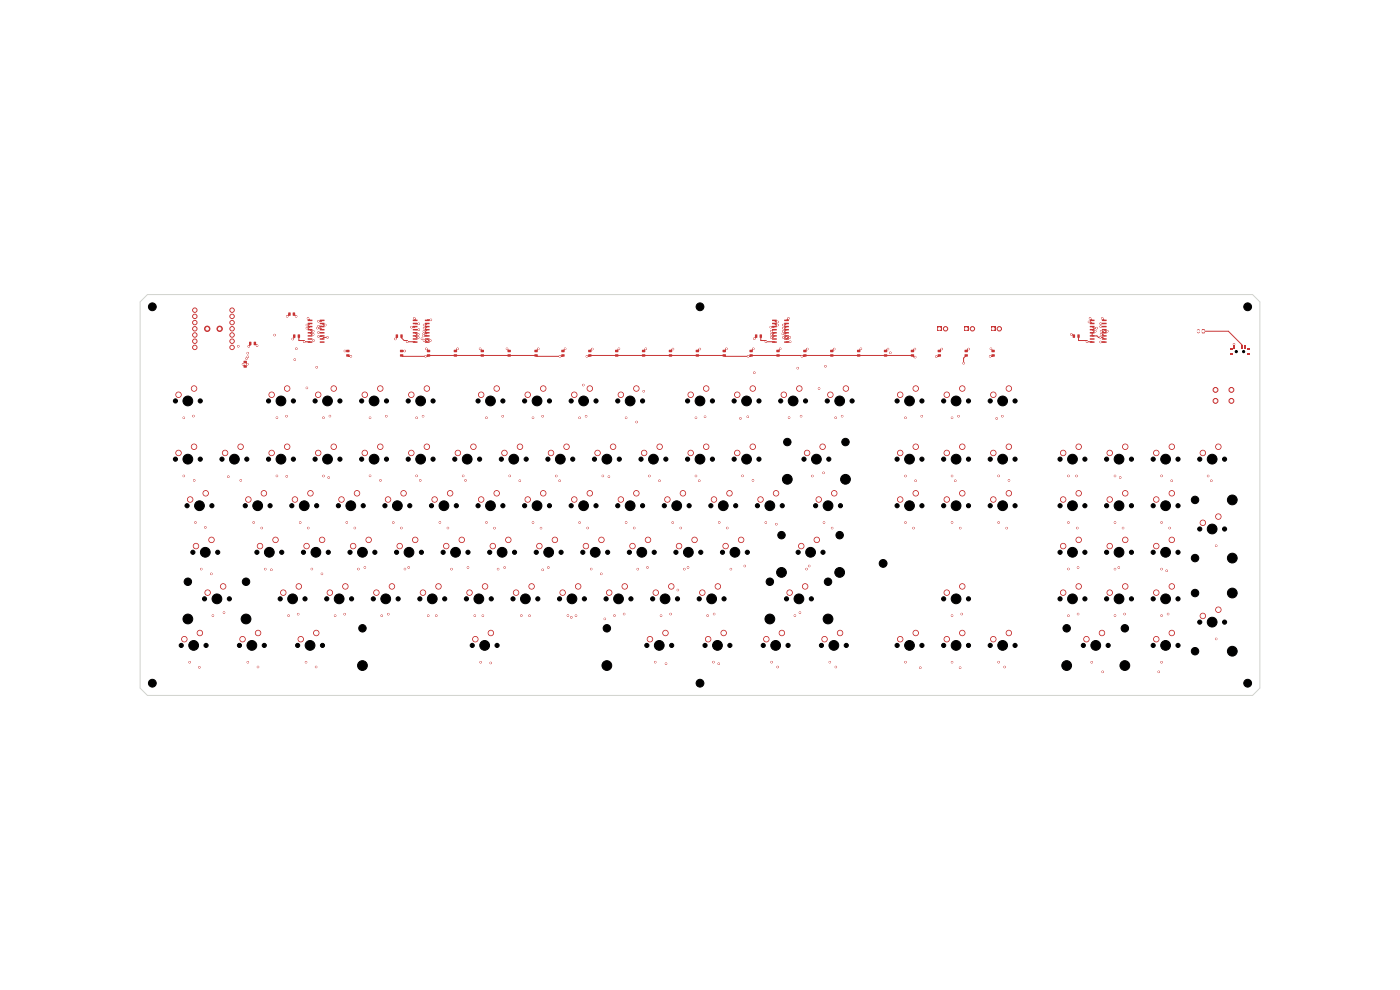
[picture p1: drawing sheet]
<svg xmlns="http://www.w3.org/2000/svg" width="297mm" height="210mm" viewBox="0 0 297 210" stroke-linecap="round" stroke-linejoin="round" font-family="sans-serif">
<g fill="#c83434" stroke="#c83434" stroke-width=".21">
<circle cx="139.9" cy="94.8" r=".57"/>
<circle cx="136.6" cy="96.1" r=".57"/>
<circle cx="238.7" cy="124.4" r=".57"/>
<circle cx="235.4" cy="125.7" r=".57"/>
<circle cx="60.9" cy="82.4" r=".57"/>
<circle cx="57.6" cy="83.7" r=".57"/>
<circle cx="194.3" cy="94.8" r=".57"/>
<circle cx="191" cy="96.1" r=".57"/>
<circle cx="204.1" cy="104.6" r=".57"/>
<circle cx="200.9" cy="106" r=".57"/>
<circle cx="248.6" cy="94.8" r=".57"/>
<circle cx="245.3" cy="96.1" r=".57"/>
</g>
<g fill="#c83434">
<path d="M136.2 75.2l.6-.1 .1 .5-.6 .1z"/>
<path d="M136.2 74.2h.6l.1 .4-.6 .1z"/>
</g>
<g fill="#c83434" stroke="#c83434" stroke-width=".21">
<circle cx="194.3" cy="104.6" r=".57"/>
<circle cx="191" cy="106" r=".57"/>
</g>
<g fill="#c83434">
<path d="M199 75.2l.6-.1v.5l-.6 .1z"/>
<path d="M199 74.2h.6v.4l-.6 .1z"/>
</g>
<g fill="#c83434" stroke="#c83434" stroke-width=".21">
<circle cx="178.2" cy="134.3" r=".57"/>
<circle cx="174.9" cy="135.6" r=".57"/>
<circle cx="63.4" cy="124.4" r=".57"/>
<circle cx="60.1" cy="125.7" r=".57"/>
<circle cx="214" cy="94.8" r=".57"/>
<circle cx="210.7" cy="96.1" r=".57"/>
<circle cx="194.3" cy="134.3" r=".57"/>
<circle cx="191" cy="135.6" r=".57"/>
<circle cx="157.2" cy="114.5" r=".57"/>
<circle cx="153.9" cy="115.8" r=".57"/>
<circle cx="258.5" cy="109.6" r=".57"/>
<circle cx="255.2" cy="110.9" r=".57"/>
<circle cx="125.1" cy="104.6" r=".57"/>
<circle cx="121.8" cy="106" r=".57"/>
<circle cx="153.5" cy="134.3" r=".57"/>
<circle cx="150.2" cy="135.6" r=".57"/>
</g>
<g fill="#c83434">
<path d="M163.8 67.8h.9l.1 .3h-1z"/>
<path d="M163.8 68.5h.9l.1 .2-1 .1z"/>
<path d="M163.8 69.1h.9l.1 .3h-1z"/>
<path d="M163.8 69.8h.9l.1 .2-1 .1z"/>
<path d="M163.8 70.5l.9-.1 .1 .3h-1z"/>
<path d="M163.8 71.1h.9l.1 .3h-1z"/>
<path d="M163.8 71.8h.9l.1 .2-1 .1z"/>
<path d="M163.8 72.4h.9l.1 .3h-1z"/>
<path d="M166.4 72.4h.9l.1 .3h-1z"/>
<path d="M166.4 71.8h.9l.1 .2-1 .1z"/>
<path d="M166.4 71.1h.9l.1 .3h-1z"/>
<path d="M166.4 70.5l.9-.1 .1 .3h-1z"/>
<path d="M166.4 69.8h.9l.1 .2-1 .1z"/>
<path d="M166.4 69.1h.9l.1 .3h-1z"/>
<path d="M166.4 68.5h.9l.1 .2-1 .1z"/>
<path d="M166.4 67.8h.9l.1 .3h-1z"/>
</g>
<g fill="#c83434" stroke="#c83434" stroke-width=".21">
<circle cx="110.3" cy="94.8" r=".57"/>
<circle cx="107" cy="96.1" r=".57"/>
<circle cx="233.8" cy="134.3" r=".57"/>
<circle cx="230.5" cy="135.6" r=".57"/>
<circle cx="43.6" cy="104.6" r=".57"/>
<circle cx="40.3" cy="106" r=".57"/>
<circle cx="194.3" cy="82.4" r=".57"/>
<circle cx="191" cy="83.7" r=".57"/>
<circle cx="177" cy="104.6" r=".57"/>
<circle cx="173.7" cy="106" r=".57"/>
<circle cx="65.9" cy="104.6" r=".57"/>
<circle cx="62.6" cy="106" r=".57"/>
<circle cx="70.8" cy="82.4" r=".57"/>
<circle cx="67.5" cy="83.7" r=".57"/>
</g>
<g fill="#c83434">
<path d="M160.2 71h.5l-.1 .7-.4-.1z"/>
<path d="M161.2 71h.4v.7l-.5-.1z"/>
</g>
<g fill="#c83434" stroke="#c83434" stroke-width=".21">
<circle cx="179.5" cy="82.4" r=".57"/>
<circle cx="176.2" cy="83.7" r=".57"/>
<circle cx="112.8" cy="124.4" r=".57"/>
<circle cx="109.5" cy="125.7" r=".57"/>
<circle cx="70.8" cy="94.8" r=".57"/>
<circle cx="67.5" cy="96.1" r=".57"/>
<circle cx="204.1" cy="94.8" r=".57"/>
<circle cx="200.9" cy="96.1" r=".57"/>
<circle cx="41.3" cy="65.8" r=".47"/>
<circle cx="41.3" cy="67.1" r=".47"/>
<circle cx="41.3" cy="68.4" r=".47"/>
<circle cx="41.3" cy="69.7" r=".47"/>
<circle cx="41.3" cy="71.1" r=".47"/>
<circle cx="41.3" cy="72.4" r=".47"/>
<circle cx="41.3" cy="73.7" r=".47"/>
<circle cx="49.2" cy="73.7" r=".47"/>
<circle cx="49.2" cy="72.4" r=".47"/>
<circle cx="49.2" cy="71.1" r=".47"/>
<circle cx="49.2" cy="69.7" r=".47"/>
<circle cx="49.2" cy="68.4" r=".47"/>
<circle cx="49.2" cy="67.1" r=".47"/>
<circle cx="49.2" cy="65.8" r=".47"/>
<circle cx="44" cy="69.7" r=".57"/>
<circle cx="46.6" cy="69.7" r=".57"/>
</g>
<g fill="#c83434">
<path d="M84 71h.4v.7l-.5-.1z"/>
<path d="M85 71h.4v.7l-.5-.1z"/>
<path d="M52.9 72.5l.4 .1v.6h-.5z"/>
<path d="M53.8 72.5l.5 .1-.1 .6h-.4z"/>
<path d="M176.1 75.2l.6-.1 .1 .5-.6 .1z"/>
<path d="M176.1 74.2h.6l.1 .4-.6 .1z"/>
</g>
<g fill="#c83434" stroke="#c83434" stroke-width=".21">
<circle cx="95.5" cy="104.6" r=".57"/>
<circle cx="92.2" cy="106" r=".57"/>
<circle cx="102.9" cy="124.4" r=".57"/>
<circle cx="99.6" cy="125.7" r=".57"/>
<circle cx="228.8" cy="124.4" r=".57"/>
<circle cx="225.5" cy="125.7" r=".57"/>
</g>
<g fill="#c83434">
<path d="M147.6 75.2l.6-.1 .1 .5-.6 .1z"/>
<path d="M147.6 74.2h.6l.1 .4-.6 .1z"/>
</g>
<g fill="#c83434" stroke="#c83434" stroke-width=".21">
<circle cx="149.8" cy="94.8" r=".57"/>
<circle cx="146.5" cy="96.1" r=".57"/>
<circle cx="90.6" cy="82.4" r=".57"/>
<circle cx="87.3" cy="83.7" r=".57"/>
<circle cx="159.7" cy="82.4" r=".57"/>
<circle cx="156.4" cy="83.7" r=".57"/>
</g>
<g fill="#c83434">
<path d="M193.2 75.2l.7-.1v.5l-.6 .1z"/>
<path d="M193.2 74.2h.7v.4l-.6 .1z"/>
<path d="M164.7 75.2l.6-.1 .1 .5-.6 .1z"/>
<path d="M164.7 74.2h.6l.1 .4-.6 .1z"/>
</g>
<g fill="#c83434" stroke="#c83434" stroke-width=".21">
<circle cx="73.3" cy="124.4" r=".57"/>
<circle cx="70" cy="125.7" r=".57"/>
<circle cx="51" cy="94.8" r=".57"/>
<circle cx="47.8" cy="96.1" r=".57"/>
</g>
<g fill="#c83434">
<path d="M107.7 75.2l.6-.1 .1 .5-.7 .1z"/>
<path d="M107.7 74.2h.6l.1 .4-.7 .1z"/>
</g>
<g fill="#c83434" stroke="#c83434" stroke-width=".21">
<circle cx="75.7" cy="104.6" r=".57"/>
<circle cx="72.4" cy="106" r=".57"/>
</g>
<path d="M255 69.8l.6 .1-.1 .8-.5-.1z" fill="#c83434"/>
<path d="M254.2 70.1v.3" fill="none" stroke="#c83434" stroke-width=".62"/>
<g fill="#c83434" stroke="#c83434" stroke-width=".21">
<circle cx="41.2" cy="82.4" r=".57"/>
<circle cx="37.9" cy="83.7" r=".57"/>
<circle cx="90.6" cy="94.8" r=".57"/>
<circle cx="87.3" cy="96.1" r=".57"/>
</g>
<g fill="#c83434">
<path d="M170.4 75.2l.6-.1 .1 .5-.6 .1z"/>
<path d="M170.4 74.2h.6l.1 .4-.6 .1z"/>
</g>
<g fill="#c83434" stroke="#c83434" stroke-width=".21">
<circle cx="67.1" cy="134.3" r=".57"/>
<circle cx="63.8" cy="135.6" r=".57"/>
<circle cx="117.7" cy="114.5" r=".57"/>
<circle cx="114.4" cy="115.8" r=".57"/>
<circle cx="88.1" cy="114.5" r=".57"/>
<circle cx="84.8" cy="115.8" r=".57"/>
<circle cx="214" cy="82.4" r=".57"/>
<circle cx="210.7" cy="83.7" r=".57"/>
</g>
<g fill="#c83434">
<path d="M210.4 75.2l.6-.1v.5l-.6 .1z"/>
<path d="M210.4 74.2h.6v.4l-.6 .1z"/>
</g>
<g fill="#c83434" stroke="#c83434" stroke-width=".21">
<circle cx="80.7" cy="82.4" r=".57"/>
<circle cx="77.4" cy="83.7" r=".57"/>
<circle cx="47.3" cy="124.4" r=".57"/>
<circle cx="44" cy="125.7" r=".57"/>
<circle cx="238.7" cy="104.6" r=".57"/>
<circle cx="235.4" cy="106" r=".57"/>
</g>
<g fill="#c83434">
<path d="M204.7 75.2l.6-.1v.5l-.6 .1z"/>
<path d="M204.7 74.2h.6v.4l-.6 .1z"/>
</g>
<g fill="#c83434" stroke="#c83434" stroke-width=".21">
<circle cx="115.2" cy="82.4" r=".57"/>
<circle cx="112" cy="83.7" r=".57"/>
<circle cx="137.5" cy="114.5" r=".57"/>
<circle cx="134.2" cy="115.8" r=".57"/>
</g>
<g fill="#c83434">
<path d="M102 75.2l.6-.1 .1 .5-.7 .1z"/>
<path d="M102 74.2h.6l.1 .4-.7 .1z"/>
<path d="M210.2 69.3h.9v.9h-.9z"/>
</g>
<g fill="#c83434" stroke="#c83434" stroke-width=".21">
<circle cx="212" cy="69.7" r=".47"/>
<circle cx="125.1" cy="82.4" r=".57"/>
<circle cx="121.8" cy="83.7" r=".57"/>
</g>
<g fill="#c83434">
<path d="M119.1 75.2l.6-.1 .1 .5-.7 .1z"/>
<path d="M119.1 74.2h.6l.1 .4-.7 .1z"/>
<path d="M181.8 75.2l.6-.1 .1 .5-.6 .1z"/>
<path d="M181.8 74.2h.6l.1 .4-.6 .1z"/>
<path d="M159 75.2l.6-.1 .1 .5-.6 .1z"/>
<path d="M159 74.2h.6l.1 .4-.6 .1z"/>
</g>
<g fill="#c83434" stroke="#c83434" stroke-width=".21">
<circle cx="115.2" cy="104.6" r=".57"/>
<circle cx="112" cy="106" r=".57"/>
<circle cx="228.8" cy="104.6" r=".57"/>
<circle cx="225.5" cy="106" r=".57"/>
<circle cx="152.3" cy="124.4" r=".57"/>
<circle cx="149" cy="125.7" r=".57"/>
<circle cx="56" cy="104.6" r=".57"/>
<circle cx="52.7" cy="106" r=".57"/>
<circle cx="127.6" cy="114.5" r=".57"/>
<circle cx="124.3" cy="115.8" r=".57"/>
<circle cx="165.9" cy="134.3" r=".57"/>
<circle cx="162.6" cy="135.6" r=".57"/>
<circle cx="78.2" cy="114.5" r=".57"/>
<circle cx="74.9" cy="115.8" r=".57"/>
<circle cx="54.7" cy="134.3" r=".57"/>
<circle cx="51.5" cy="135.6" r=".57"/>
<circle cx="120.2" cy="94.8" r=".57"/>
<circle cx="116.9" cy="96.1" r=".57"/>
<circle cx="100.4" cy="94.8" r=".57"/>
<circle cx="97.1" cy="96.1" r=".57"/>
<circle cx="248.6" cy="134.3" r=".57"/>
<circle cx="245.3" cy="135.6" r=".57"/>
<circle cx="135" cy="82.4" r=".57"/>
<circle cx="131.7" cy="83.7" r=".57"/>
</g>
<g fill="#c83434">
<path d="M87.6 67.8h.9l.1 .3h-1z"/>
<path d="M87.6 68.5h.9l.1 .2-1 .1z"/>
<path d="M87.6 69.1h.9l.1 .3h-1z"/>
<path d="M87.6 69.8h.9l.1 .2-1 .1z"/>
<path d="M87.6 70.5l.9-.1 .1 .3h-1z"/>
<path d="M87.6 71.1h.9l.1 .3h-1z"/>
<path d="M87.6 71.8h.9l.1 .2-1 .1z"/>
<path d="M87.6 72.4h.9l.1 .3h-1z"/>
<path d="M90.2 72.4h.9v.3h-.9z"/>
<path d="M90.2 71.8h.9v.2l-.9 .1z"/>
<path d="M90.2 71.1h.9v.3h-.9z"/>
<path d="M90.2 70.5l.9-.1v.3h-.9z"/>
<path d="M90.2 69.8h.9v.2l-.9 .1z"/>
<path d="M90.2 69.1h.9v.3h-.9z"/>
<path d="M90.2 68.5h.9v.2l-.9 .1z"/>
<path d="M90.2 67.8h.9v.3h-.9z"/>
</g>
<g fill="#c83434" stroke="#c83434" stroke-width=".21">
<circle cx="214" cy="134.3" r=".57"/>
<circle cx="210.7" cy="135.6" r=".57"/>
<circle cx="169.6" cy="82.4" r=".57"/>
<circle cx="166.3" cy="83.7" r=".57"/>
</g>
<path d="M198.8 69.3h.9v.9h-.9z" fill="#c83434"/>
<g fill="#c83434" stroke="#c83434" stroke-width=".21">
<circle cx="200.6" cy="69.7" r=".47"/>
<circle cx="42.4" cy="134.3" r=".57"/>
<circle cx="39.1" cy="135.6" r=".57"/>
<circle cx="238.7" cy="94.8" r=".57"/>
<circle cx="235.4" cy="96.1" r=".57"/>
<circle cx="170.8" cy="124.4" r=".57"/>
<circle cx="167.5" cy="125.7" r=".57"/>
<circle cx="154.8" cy="104.6" r=".57"/>
<circle cx="151.5" cy="106" r=".57"/>
<circle cx="122.7" cy="124.4" r=".57"/>
<circle cx="119.4" cy="125.7" r=".57"/>
</g>
<g fill="#c83434">
<path d="M96.3 75.2l.6-.1 .1 .5-.7 .1z"/>
<path d="M96.3 74.2h.6l.1 .4-.7 .1z"/>
<path d="M73.5 75.2l.6-.1 .1 .5-.7 .1z"/>
<path d="M73.5 74.2h.6l.1 .4-.7 .1z"/>
</g>
<g fill="#c83434" stroke="#c83434" stroke-width=".21">
<circle cx="130.1" cy="94.8" r=".57"/>
<circle cx="126.8" cy="96.1" r=".57"/>
<circle cx="204.1" cy="82.4" r=".57"/>
<circle cx="200.9" cy="83.7" r=".57"/>
</g>
<g fill="#c83434">
<path d="M90.6 75.2l.6-.1 .1 .5-.7 .1z"/>
<path d="M90.6 74.2h.6l.1 .4-.7 .1z"/>
</g>
<g fill="#c83434" stroke="#c83434" stroke-width=".21">
<circle cx="258.5" cy="129.3" r=".57"/>
<circle cx="255.2" cy="130.7" r=".57"/>
<circle cx="248.6" cy="104.6" r=".57"/>
<circle cx="245.3" cy="106" r=".57"/>
<circle cx="257.9" cy="82.7" r=".52"/>
<circle cx="261.2" cy="82.7" r=".52"/>
<circle cx="257.9" cy="85" r=".52"/>
<circle cx="261.2" cy="85" r=".52"/>
<circle cx="144.9" cy="104.6" r=".57"/>
<circle cx="141.6" cy="106" r=".57"/>
<circle cx="248.6" cy="114.5" r=".57"/>
<circle cx="245.3" cy="115.8" r=".57"/>
<circle cx="132.5" cy="124.4" r=".57"/>
<circle cx="129.2" cy="125.7" r=".57"/>
<circle cx="159.7" cy="94.8" r=".57"/>
<circle cx="156.4" cy="96.1" r=".57"/>
<circle cx="149.8" cy="82.4" r=".57"/>
<circle cx="146.5" cy="83.7" r=".57"/>
</g>
<g fill="#c83434">
<path d="M84.9 75.2l.6-.1 .1 .5-.7 .1z"/>
<path d="M84.9 74.2h.6l.1 .4-.7 .1z"/>
</g>
<g fill="#c83434" stroke="#c83434" stroke-width=".21">
<circle cx="248.6" cy="124.4" r=".57"/>
<circle cx="245.3" cy="125.7" r=".57"/>
</g>
<g fill="#c83434">
<path d="M260.9 73.8h.5v.4h-.5z"/>
<path d="M260.9 74.9h.5v.5h-.5z"/>
<path d="M264.7 73.8h.5v.4h-.5z"/>
<path d="M264.7 74.9h.5v.5h-.5z"/>
<path d="M261.7 73.3h.4v.8h-.4z"/>
<path d="M263.3 73.3h.3v.8h-.3z"/>
<path d="M264 73.3h.4v.8h-.4z"/>
<path d="M124.8 75.2l.6-.1 .1 .5-.7 .1z"/>
<path d="M124.8 74.2h.6l.1 .4-.7 .1z"/>
</g>
<g fill="#c83434" stroke="#c83434" stroke-width=".21">
<circle cx="80.7" cy="94.8" r=".57"/>
<circle cx="77.4" cy="96.1" r=".57"/>
<circle cx="238.7" cy="114.5" r=".57"/>
<circle cx="235.4" cy="115.8" r=".57"/>
<circle cx="164.6" cy="104.6" r=".57"/>
<circle cx="161.3" cy="106" r=".57"/>
<circle cx="105.4" cy="104.6" r=".57"/>
<circle cx="102.1" cy="106" r=".57"/>
</g>
<g fill="#c83434">
<path d="M231.2 67.8h1v.3h-1z"/>
<path d="M231.2 68.5h1v.2l-1 .1z"/>
<path d="M231.2 69.1h1v.3h-1z"/>
<path d="M231.2 69.8h1v.2l-1 .1z"/>
<path d="M231.2 70.5l1-.1v.3h-1z"/>
<path d="M231.2 71.1h1v.3h-1z"/>
<path d="M231.2 71.8h1v.2l-1 .1z"/>
<path d="M231.2 72.4h1v.3h-1z"/>
<path d="M233.8 72.4h.9l.1 .3h-1z"/>
<path d="M233.8 71.8h.9l.1 .2-1 .1z"/>
<path d="M233.8 71.1h.9l.1 .3h-1z"/>
<path d="M233.8 70.5l.9-.1 .1 .3h-1z"/>
<path d="M233.8 69.8h.9l.1 .2-1 .1z"/>
<path d="M233.8 69.1h.9l.1 .3h-1z"/>
<path d="M233.8 68.5h.9l.1 .2-1 .1z"/>
<path d="M233.8 67.8h.9l.1 .3h-1z"/>
<path d="M113.4 75.2l.6-.1 .1 .5-.7 .1z"/>
<path d="M113.4 74.2h.6l.1 .4-.7 .1z"/>
</g>
<g fill="#c83434" stroke="#c83434" stroke-width=".21">
<circle cx="58.5" cy="114.5" r=".57"/>
<circle cx="55.2" cy="115.8" r=".57"/>
</g>
<g fill="#c83434">
<path d="M61.2 66.3l.5 .1-.1 .6-.5-.1z"/>
<path d="M62.1 66.3l.5 .1-.1 .6-.4-.1z"/>
</g>
<g fill="#c83434" stroke="#c83434" stroke-width=".21">
<circle cx="105.4" cy="82.4" r=".57"/>
<circle cx="102.1" cy="83.7" r=".57"/>
<circle cx="147.3" cy="114.5" r=".57"/>
<circle cx="144.1" cy="115.8" r=".57"/>
<circle cx="104.1" cy="134.3" r=".57"/>
<circle cx="100.8" cy="135.6" r=".57"/>
<circle cx="214" cy="104.6" r=".57"/>
<circle cx="210.7" cy="106" r=".57"/>
</g>
<g fill="#c83434">
<path d="M227.6 71h.5l-.1 .7-.4-.1z"/>
<path d="M228.6 71h.5l-.1 .7-.4-.1z"/>
<path d="M141.9 75.2l.6-.1 .1 .5-.6 .1z"/>
<path d="M141.9 74.2h.6l.1 .4-.6 .1z"/>
</g>
<g fill="#c83434" stroke="#c83434" stroke-width=".21">
<circle cx="173.3" cy="114.5" r=".57"/>
<circle cx="170" cy="115.8" r=".57"/>
<circle cx="258.5" cy="94.8" r=".57"/>
<circle cx="255.2" cy="96.1" r=".57"/>
<circle cx="142.4" cy="124.4" r=".57"/>
<circle cx="139.1" cy="125.7" r=".57"/>
<circle cx="204.1" cy="124.4" r=".57"/>
<circle cx="200.9" cy="125.7" r=".57"/>
<circle cx="141.2" cy="134.3" r=".57"/>
<circle cx="137.9" cy="135.6" r=".57"/>
</g>
<g fill="#c83434">
<path d="M65.3 67.8h.9l.1 .3h-1z"/>
<path d="M65.3 68.5h.9l.1 .2-1 .1z"/>
<path d="M65.3 69.1h.9l.1 .3h-1z"/>
<path d="M65.3 69.8h.9l.1 .2-1 .1z"/>
<path d="M65.3 70.5l.9-.1 .1 .3h-1z"/>
<path d="M65.3 71.1h.9l.1 .3h-1z"/>
<path d="M65.3 71.8h.9l.1 .2-1 .1z"/>
<path d="M65.3 72.4h.9l.1 .3h-1z"/>
<path d="M67.9 72.4h.9v.3h-.9z"/>
<path d="M67.9 71.8h.9v.2l-.9 .1z"/>
<path d="M67.9 71.1h.9v.3h-.9z"/>
<path d="M67.9 70.5l.9-.1v.3h-.9z"/>
<path d="M67.9 69.8h.9v.2l-.9 .1z"/>
<path d="M67.9 69.1h.9v.3h-.9z"/>
<path d="M67.9 68.5h.9v.2l-.9 .1z"/>
<path d="M67.9 67.8h.9v.3h-.9z"/>
</g>
<g fill="#c83434" stroke="#c83434" stroke-width=".21">
<circle cx="107.8" cy="114.5" r=".57"/>
<circle cx="104.5" cy="115.8" r=".57"/>
</g>
<g fill="#c83434">
<path d="M130.5 75.2l.6-.1 .1 .5-.6 .1z"/>
<path d="M130.5 74.2h.6l.1 .4-.6 .1z"/>
</g>
<g fill="#c83434" stroke="#c83434" stroke-width=".21">
<circle cx="83.1" cy="124.4" r=".57"/>
<circle cx="79.9" cy="125.7" r=".57"/>
</g>
<g fill="#c83434">
<path d="M153.3 75.2l.6-.1 .1 .5-.6 .1z"/>
<path d="M153.3 74.2h.6l.1 .4-.6 .1z"/>
</g>
<g fill="#c83434" stroke="#c83434" stroke-width=".21">
<circle cx="98" cy="114.5" r=".57"/>
<circle cx="94.7" cy="115.8" r=".57"/>
<circle cx="60.9" cy="94.8" r=".57"/>
<circle cx="57.6" cy="96.1" r=".57"/>
<circle cx="174.5" cy="94.8" r=".57"/>
<circle cx="171.2" cy="96.1" r=".57"/>
<circle cx="228.8" cy="94.8" r=".57"/>
<circle cx="225.5" cy="96.1" r=".57"/>
</g>
<g fill="#c83434">
<path d="M51.7 77.5h.6l.1 .4-.7 .1z"/>
<path d="M51.7 76.6l.6-.1 .1 .5h-.7z"/>
</g>
<g fill="#c83434" stroke="#c83434" stroke-width=".21">
<circle cx="44.9" cy="114.5" r=".57"/>
<circle cx="41.6" cy="115.8" r=".57"/>
<circle cx="68.3" cy="114.5" r=".57"/>
<circle cx="65" cy="115.8" r=".57"/>
<circle cx="135" cy="104.6" r=".57"/>
<circle cx="131.7" cy="106" r=".57"/>
</g>
<path d="M204.5 69.3h.9v.9h-.9z" fill="#c83434"/>
<g fill="#c83434" stroke="#c83434" stroke-width=".21">
<circle cx="206.3" cy="69.7" r=".47"/>
<circle cx="85.6" cy="104.6" r=".57"/>
<circle cx="82.3" cy="106" r=".57"/>
<circle cx="41.2" cy="94.8" r=".57"/>
<circle cx="37.9" cy="96.1" r=".57"/>
<circle cx="228.8" cy="114.5" r=".57"/>
<circle cx="225.5" cy="115.8" r=".57"/>
</g>
<g fill="#c83434">
<path d="M62.2 71h.5l-.1 .7-.4-.1z"/>
<path d="M63.2 71h.5l-.1 .7-.4-.1z"/>
</g>
<g fill="#c83434" stroke="#c83434" stroke-width=".21">
<circle cx="93" cy="124.4" r=".57"/>
<circle cx="89.7" cy="125.7" r=".57"/>
<circle cx="204.1" cy="134.3" r=".57"/>
<circle cx="200.9" cy="135.6" r=".57"/>
</g>
<g fill="#c83434">
<path d="M187.5 75.2l.7-.1v.5l-.6 .1z"/>
<path d="M187.5 74.2h.7v.4l-.6 .1z"/>
</g>
<g fill="#c83434" stroke="#c83434" stroke-width=".21">
<circle cx="131.3" cy="74" r=".16"/>
<circle cx="136.6" cy="83" r=".16"/>
<circle cx="166.2" cy="70.3" r=".16"/>
<circle cx="137.8" cy="101" r=".16"/>
<circle cx="233.5" cy="69.3" r=".16"/>
<circle cx="182.6" cy="74" r=".16"/>
<circle cx="236.5" cy="130.6" r=".16"/>
<circle cx="52.5" cy="77.3" r=".16"/>
<circle cx="89.9" cy="70.8" r=".16"/>
<circle cx="62.9" cy="74" r=".16"/>
<circle cx="58.7" cy="88.6" r=".16"/>
<circle cx="188.9" cy="74.8" r=".16"/>
<circle cx="163.6" cy="71.6" r=".16"/>
<circle cx="159.8" cy="74" r=".16"/>
<circle cx="192.1" cy="101" r=".16"/>
<circle cx="233.6" cy="70.9" r=".16"/>
<circle cx="169.2" cy="78.1" r=".16"/>
<circle cx="165.5" cy="74" r=".16"/>
<circle cx="202" cy="110.8" r=".16"/>
<circle cx="188.4" cy="74" r=".16"/>
<circle cx="232.6" cy="69.6" r=".16"/>
<circle cx="246.4" cy="101" r=".16"/>
<circle cx="62.1" cy="71.9" r=".16"/>
<circle cx="158.7" cy="75.6" r=".16"/>
<circle cx="124.5" cy="75.6" r=".16"/>
<circle cx="52.8" cy="73.5" r=".16"/>
<circle cx="227.3" cy="70.9" r=".16"/>
<circle cx="83.9" cy="71.9" r=".16"/>
<circle cx="91.4" cy="67.9" r=".16"/>
<circle cx="170.1" cy="75.6" r=".16"/>
<circle cx="160" cy="71.8" r=".16"/>
<circle cx="90.3" cy="75.6" r=".16"/>
<circle cx="69.5" cy="71.6" r=".16"/>
<circle cx="233.8" cy="67.5" r=".16"/>
<circle cx="67.6" cy="68.2" r=".16"/>
<circle cx="233.4" cy="71.6" r=".16"/>
<circle cx="194.1" cy="75.8" r=".16"/>
<circle cx="60.9" cy="67.1" r=".16"/>
<circle cx="118.8" cy="75.6" r=".16"/>
<circle cx="51.6" cy="77.3" r=".16"/>
<circle cx="167.3" cy="67.5" r=".16"/>
<circle cx="74.4" cy="75.6" r=".16"/>
<circle cx="137" cy="74" r=".16"/>
<circle cx="166.2" cy="69.6" r=".16"/>
<circle cx="192.1" cy="110.8" r=".16"/>
<circle cx="198.6" cy="75.6" r=".16"/>
<circle cx="52.6" cy="74.9" r=".16"/>
<circle cx="199.8" cy="74" r=".16"/>
<circle cx="128.3" cy="131.3" r=".16"/>
<circle cx="88.7" cy="71.6" r=".16"/>
<circle cx="114.2" cy="74" r=".16"/>
<circle cx="176" cy="140.5" r=".16"/>
<circle cx="61.2" cy="130.6" r=".16"/>
<circle cx="233.6" cy="70.3" r=".16"/>
<circle cx="175.1" cy="77.7" r=".16"/>
<circle cx="171.3" cy="74" r=".16"/>
<circle cx="211.8" cy="101" r=".16"/>
<circle cx="192.1" cy="140.5" r=".16"/>
<circle cx="155.1" cy="120.7" r=".16"/>
<circle cx="194.1" cy="74" r=".16"/>
<circle cx="232.4" cy="70.3" r=".16"/>
<circle cx="123.8" cy="81.7" r=".16"/>
<circle cx="119.9" cy="74" r=".16"/>
<circle cx="160" cy="79.1" r=".16"/>
<circle cx="166.2" cy="71.6" r=".16"/>
<circle cx="123" cy="110.9" r=".16"/>
<circle cx="88.8" cy="69.9" r=".16"/>
<circle cx="143.8" cy="125.2" r=".16"/>
<circle cx="101.9" cy="74" r=".16"/>
<circle cx="151.3" cy="140.5" r=".16"/>
<circle cx="87.9" cy="67.5" r=".16"/>
<circle cx="231.3" cy="67.5" r=".16"/>
<circle cx="164.9" cy="68.3" r=".16"/>
<circle cx="231" cy="68.3" r=".16"/>
<circle cx="165" cy="69" r=".16"/>
<circle cx="88.8" cy="68.7" r=".16"/>
<circle cx="173.8" cy="82.4" r=".16"/>
<circle cx="163.5" cy="69.4" r=".16"/>
<circle cx="142.8" cy="74" r=".16"/>
<circle cx="148.5" cy="74" r=".16"/>
<circle cx="163.6" cy="70.3" r=".16"/>
<circle cx="154.1" cy="74" r=".16"/>
<circle cx="163.6" cy="70.9" r=".16"/>
<circle cx="54.5" cy="73.3" r=".16"/>
<circle cx="86.4" cy="72.5" r=".16"/>
<circle cx="90" cy="68.9" r=".16"/>
<circle cx="162.5" cy="72.5" r=".16"/>
<circle cx="166.2" cy="69" r=".16"/>
<circle cx="230.6" cy="72.5" r=".16"/>
<circle cx="64.5" cy="72.5" r=".16"/>
<circle cx="233.5" cy="68.6" r=".16"/>
<circle cx="167.6" cy="72.5" r=".16"/>
<circle cx="91.3" cy="72.2" r=".16"/>
<circle cx="233.5" cy="72.5" r=".16"/>
<circle cx="167.5" cy="71.6" r=".16"/>
<circle cx="166.1" cy="70.8" r=".16"/>
<circle cx="125.7" cy="74" r=".16"/>
<circle cx="108.1" cy="101" r=".16"/>
<circle cx="234.9" cy="70.3" r=".16"/>
<circle cx="177" cy="74" r=".16"/>
<circle cx="231.6" cy="140.5" r=".16"/>
<circle cx="89.9" cy="71.3" r=".16"/>
<circle cx="73.2" cy="74.5" r=".16"/>
<circle cx="67.2" cy="77.9" r=".16"/>
<circle cx="41.5" cy="110.8" r=".16"/>
<circle cx="192.1" cy="88.6" r=".16"/>
<circle cx="174.8" cy="110.8" r=".16"/>
<circle cx="65.1" cy="82.3" r=".16"/>
<circle cx="89.9" cy="70.3" r=".16"/>
<circle cx="85.8" cy="74.5" r=".16"/>
<circle cx="63.7" cy="110.8" r=".16"/>
<circle cx="68.6" cy="88.6" r=".16"/>
<circle cx="177.3" cy="88.6" r=".16"/>
<circle cx="88.7" cy="70.9" r=".16"/>
<circle cx="107.6" cy="74" r=".16"/>
<circle cx="121.2" cy="131" r=".16"/>
<circle cx="89.5" cy="71.9" r=".16"/>
<circle cx="110.6" cy="130.6" r=".16"/>
<circle cx="90" cy="69.6" r=".16"/>
<circle cx="90.4" cy="74" r=".16"/>
<circle cx="68.6" cy="101" r=".16"/>
<circle cx="202" cy="101" r=".16"/>
<circle cx="67.6" cy="69.2" r=".16"/>
<circle cx="67.6" cy="71.4" r=".16"/>
<circle cx="67.6" cy="70.5" r=".16"/>
<circle cx="50.6" cy="73.5" r=".16"/>
<circle cx="90" cy="72.2" r=".16"/>
<circle cx="204.4" cy="77.1" r=".16"/>
<circle cx="210.1" cy="75.6" r=".16"/>
<circle cx="52.6" cy="75.7" r=".16"/>
<circle cx="52.3" cy="76.1" r=".16"/>
<circle cx="62.8" cy="67.1" r=".16"/>
<circle cx="67.4" cy="69.6" r=".16"/>
<circle cx="58.3" cy="71.1" r=".16"/>
<circle cx="62.5" cy="76.3" r=".16"/>
<circle cx="261.8" cy="73" r=".16"/>
<circle cx="93.3" cy="110.8" r=".16"/>
<circle cx="100.7" cy="130.6" r=".16"/>
<circle cx="226.7" cy="130.6" r=".16"/>
<circle cx="147.6" cy="101" r=".16"/>
<circle cx="87.3" cy="69.4" r=".16"/>
<circle cx="97.1" cy="74" r=".16"/>
<circle cx="88.4" cy="88.6" r=".16"/>
<circle cx="157.1" cy="88.8" r=".16"/>
<circle cx="71.1" cy="130.6" r=".16"/>
<circle cx="48.4" cy="101.1" r=".16"/>
<circle cx="73.6" cy="110.8" r=".16"/>
<circle cx="39" cy="88.6" r=".16"/>
<circle cx="88.4" cy="100.9" r=".16"/>
<circle cx="64.9" cy="140.5" r=".16"/>
<circle cx="115.1" cy="120.9" r=".16"/>
<circle cx="85.9" cy="120.7" r=".16"/>
<circle cx="211.4" cy="88.8" r=".16"/>
<circle cx="210.2" cy="74" r=".16"/>
<circle cx="78.5" cy="88.6" r=".16"/>
<circle cx="45.2" cy="130.6" r=".16"/>
<circle cx="236.5" cy="110.8" r=".16"/>
<circle cx="205.5" cy="74" r=".16"/>
<circle cx="113.1" cy="88.6" r=".16"/>
<circle cx="135.3" cy="120.7" r=".16"/>
<circle cx="123" cy="88.6" r=".16"/>
<circle cx="113.1" cy="110.8" r=".16"/>
<circle cx="226.7" cy="110.8" r=".16"/>
<circle cx="150.1" cy="130.6" r=".16"/>
<circle cx="53.8" cy="110.8" r=".16"/>
<circle cx="125.4" cy="120.7" r=".16"/>
<circle cx="163.7" cy="140.5" r=".16"/>
<circle cx="76" cy="120.7" r=".16"/>
<circle cx="52.6" cy="140.5" r=".16"/>
<circle cx="118" cy="101" r=".16"/>
<circle cx="98.3" cy="101" r=".16"/>
<circle cx="246.4" cy="140.5" r=".16"/>
<circle cx="132.8" cy="88.6" r=".16"/>
<circle cx="211.8" cy="140.5" r=".16"/>
<circle cx="167.4" cy="88.6" r=".16"/>
<circle cx="40.2" cy="140.5" r=".16"/>
<circle cx="236.5" cy="101" r=".16"/>
<circle cx="168.6" cy="130.6" r=".16"/>
<circle cx="152.6" cy="110.8" r=".16"/>
<circle cx="120.5" cy="130.6" r=".16"/>
<circle cx="127.9" cy="101" r=".16"/>
<circle cx="202" cy="88.6" r=".16"/>
<circle cx="246.4" cy="110.8" r=".16"/>
<circle cx="142.7" cy="110.9" r=".16"/>
<circle cx="246.4" cy="120.7" r=".16"/>
<circle cx="130.4" cy="130.6" r=".16"/>
<circle cx="157.5" cy="100.9" r=".16"/>
<circle cx="147.6" cy="88.6" r=".16"/>
<circle cx="246.4" cy="130.6" r=".16"/>
<circle cx="78.5" cy="100.9" r=".16"/>
<circle cx="236.5" cy="120.7" r=".16"/>
<circle cx="162.5" cy="110.8" r=".16"/>
<circle cx="103.2" cy="110.8" r=".16"/>
<circle cx="56.3" cy="120.7" r=".16"/>
<circle cx="103.2" cy="88.6" r=".16"/>
<circle cx="145.2" cy="120.7" r=".16"/>
<circle cx="102" cy="140.5" r=".16"/>
<circle cx="211.8" cy="110.8" r=".16"/>
<circle cx="171.1" cy="120.7" r=".16"/>
<circle cx="256.3" cy="101" r=".16"/>
<circle cx="140.2" cy="130.6" r=".16"/>
<circle cx="202" cy="130.6" r=".16"/>
<circle cx="139" cy="140.5" r=".16"/>
<circle cx="60.8" cy="101.1" r=".16"/>
<circle cx="248.6" cy="102" r=".16"/>
<circle cx="202.7" cy="102" r=".16"/>
<circle cx="139.9" cy="102" r=".16"/>
<circle cx="110.3" cy="102" r=".16"/>
<circle cx="159.7" cy="101.9" r=".16"/>
<circle cx="118.7" cy="102" r=".16"/>
<circle cx="174.7" cy="100.3" r=".16"/>
<circle cx="237.6" cy="101.3" r=".16"/>
<circle cx="41.2" cy="101.9" r=".16"/>
<circle cx="65.4" cy="67.5" r=".16"/>
<circle cx="80.7" cy="101.9" r=".16"/>
<circle cx="228.4" cy="101" r=".16"/>
<circle cx="129.2" cy="101.1" r=".16"/>
<circle cx="51.1" cy="101.9" r=".16"/>
<circle cx="194.2" cy="102" r=".16"/>
<circle cx="148.4" cy="102" r=".16"/>
<circle cx="69.7" cy="101.3" r=".16"/>
<circle cx="89.2" cy="101.9" r=".16"/>
<circle cx="214" cy="101.9" r=".16"/>
<circle cx="257" cy="102" r=".16"/>
<circle cx="98.8" cy="101.9" r=".16"/>
<circle cx="203.7" cy="112" r=".16"/>
<circle cx="104.9" cy="112" r=".16"/>
<circle cx="134.5" cy="112" r=".16"/>
<circle cx="114.8" cy="112" r=".16"/>
<circle cx="154.3" cy="112" r=".16"/>
<circle cx="144.4" cy="112" r=".16"/>
<circle cx="164.7" cy="111.2" r=".16"/>
<circle cx="75.3" cy="112" r=".16"/>
<circle cx="228.5" cy="112" r=".16"/>
<circle cx="213.6" cy="112" r=".16"/>
<circle cx="43.6" cy="111.9" r=".16"/>
<circle cx="176.5" cy="112" r=".16"/>
<circle cx="65.4" cy="112" r=".16"/>
<circle cx="95" cy="112" r=".16"/>
<circle cx="124.7" cy="112" r=".16"/>
<circle cx="55.5" cy="112" r=".16"/>
<circle cx="85.2" cy="112" r=".16"/>
<circle cx="238.2" cy="112" r=".16"/>
<circle cx="65.1" cy="69" r=".16"/>
<circle cx="248.1" cy="112" r=".16"/>
<circle cx="258" cy="115.8" r=".16"/>
<circle cx="193.8" cy="112" r=".16"/>
<circle cx="57.6" cy="120.9" r=".16"/>
<circle cx="146" cy="120.4" r=".16"/>
<circle cx="107" cy="120.4" r=".16"/>
<circle cx="158" cy="120.1" r=".16"/>
<circle cx="86.7" cy="120.4" r=".16"/>
<circle cx="171.7" cy="120.1" r=".16"/>
<circle cx="228.7" cy="120.4" r=".16"/>
<circle cx="77.4" cy="120.4" r=".16"/>
<circle cx="137.4" cy="120.4" r=".16"/>
<circle cx="127.6" cy="121.7" r=".16"/>
<circle cx="65.1" cy="69.6" r=".16"/>
<circle cx="99.3" cy="120.4" r=".16"/>
<circle cx="247.5" cy="121.1" r=".16"/>
<circle cx="237.3" cy="120.4" r=".16"/>
<circle cx="116.3" cy="120.4" r=".16"/>
<circle cx="68.3" cy="121.7" r=".16"/>
<circle cx="44.8" cy="121.7" r=".16"/>
<circle cx="228.7" cy="130.3" r=".16"/>
<circle cx="47.5" cy="130" r=".16"/>
<circle cx="66.5" cy="70.3" r=".16"/>
<circle cx="102.4" cy="130.6" r=".16"/>
<circle cx="169.7" cy="130" r=".16"/>
<circle cx="112.3" cy="130.6" r=".16"/>
<circle cx="142.3" cy="130.3" r=".16"/>
<circle cx="82.4" cy="130.3" r=".16"/>
<circle cx="247.8" cy="130.3" r=".16"/>
<circle cx="258" cy="135.5" r=".16"/>
<circle cx="204" cy="130.3" r=".16"/>
<circle cx="63.3" cy="130.3" r=".16"/>
<circle cx="92.6" cy="130.6" r=".16"/>
<circle cx="132.4" cy="130.3" r=".16"/>
<circle cx="238.6" cy="130.3" r=".16"/>
<circle cx="73.1" cy="130.3" r=".16"/>
<circle cx="122.2" cy="130.6" r=".16"/>
<circle cx="151.5" cy="130.3" r=".16"/>
<circle cx="104.1" cy="140.6" r=".16"/>
<circle cx="177.3" cy="141.5" r=".16"/>
<circle cx="66.4" cy="70.9" r=".16"/>
<circle cx="152.5" cy="140.8" r=".16"/>
<circle cx="141.3" cy="140.8" r=".16"/>
<circle cx="165" cy="141.5" r=".16"/>
<circle cx="213.1" cy="141.5" r=".16"/>
<circle cx="233.9" cy="142.5" r=".16"/>
<circle cx="67.1" cy="141.5" r=".16"/>
<circle cx="195.2" cy="141.6" r=".16"/>
<circle cx="245.8" cy="142.5" r=".16"/>
<circle cx="42.3" cy="141.6" r=".16"/>
<circle cx="203.7" cy="141.6" r=".16"/>
<circle cx="54.7" cy="141.5" r=".16"/>
<circle cx="115.1" cy="88.3" r=".16"/>
<circle cx="41" cy="88.3" r=".16"/>
<circle cx="158.6" cy="88.4" r=".16"/>
<circle cx="212.6" cy="88.3" r=".16"/>
<circle cx="169.9" cy="88.3" r=".16"/>
<circle cx="203.3" cy="88.3" r=".16"/>
<circle cx="66.5" cy="72.2" r=".16"/>
<circle cx="82" cy="88.3" r=".16"/>
<circle cx="69" cy="69" r=".16"/>
<circle cx="70" cy="88.3" r=".16"/>
<circle cx="60.8" cy="88.3" r=".16"/>
<circle cx="106.6" cy="88.3" r=".16"/>
<circle cx="178.7" cy="88.3" r=".16"/>
<circle cx="124.3" cy="88.3" r=".16"/>
<circle cx="149.6" cy="88.4" r=".16"/>
<circle cx="89.8" cy="88.3" r=".16"/>
<circle cx="195.5" cy="88.3" r=".16"/>
<circle cx="135.1" cy="89.5" r=".16"/>
<circle cx="105.7" cy="120.7" r=".16"/>
<circle cx="81" cy="130.6" r=".16"/>
<circle cx="95.8" cy="120.7" r=".16"/>
<circle cx="58.7" cy="101" r=".16"/>
<circle cx="172.3" cy="101" r=".16"/>
<circle cx="226.7" cy="101" r=".16"/>
<circle cx="42.7" cy="120.7" r=".16"/>
<circle cx="66.2" cy="120.7" r=".16"/>
<circle cx="132.8" cy="110.8" r=".16"/>
<circle cx="83.4" cy="110.9" r=".16"/>
<circle cx="39" cy="101" r=".16"/>
<circle cx="226.7" cy="120.7" r=".16"/>
<circle cx="90.9" cy="130.6" r=".16"/>
<circle cx="202" cy="140.5" r=".16"/>
</g>
<g fill="none" stroke="#c83434" stroke-width=".21">
<path d="M51.6 77.3l.4 .4M52 76.8l.5 .5M52.5 77.3h.1M53.1 72.9v.3l-.3 .3M54.1 72.9l.4 .4M61.4 66.6l-.5 .5M62.3 66.6l.5 .5M62.4 71.3v.3l-.3 .3M63.4 71.3v.9h1.1v.3l1.3 .1M65.4 67.5l.4 .5M65.8 69.9l.3 .4h.4M65.8 70.6l.3 .3h.3"/>
<path d="M65.8 69.3l-.4 .3h-.3M65.8 68.6l-.4 .4h-.3M67.4 69.6h.6l.3 .3M67.6 69.2l.7 .1M67.6 70.5l.7 .1M68.3 68l-.2 .2h-.5M68.3 68.6l.4 .4h.3M68.3 71.3l-.1 .1h-.6M69.5 71.6h-.8l-.4 .3M73.2 74.5h.6M73.8 75.4l.2 .2h.4M84.2 71.3v.3l-.3 .3"/>
<path d="M85.2 71.3v.4l.5 .5h.7v.3l1.7 .1M85.2 75.4l.2 .2h5.3l.2-.2h22.8l.2 .2h5.3l.2-.2M85.2 74.5h.6M87.9 67.5l.2 .5M88.1 71.3l.3 .3h.3M88.1 70.6l.3 .3h.3M88.1 69.9h.7M88.1 68.6l.7 .1M88.1 69.3l-.8 .1M89.9 71.3h.7M90 72.2h.3l.3 .4M90.4 74l.5 .5"/>
<path d="M90.6 69.9l-.3 .4h-.4M90.6 70.6l-.2 .2h-.5M90.6 68.6l-.3 .3h-.3M90.6 71.9l.4 .3h.3M90.6 69.3l-.3 .3h-.3M91.4 67.9l-.8 .1M97.1 74l-.5 .5M101.9 74l.4 .5M107.6 74l.4 .5M114.2 74h.1M114.2 74l-.5 .5M119.9 74l-.5 .5"/>
<path d="M124.5 75.6h.4l.2-.2h28.5l.2 .2h5.4l.2-.2h34.2l.3 .4h.2M125.7 74l-.6 .5M131.3 74l-.5 .5M137 74l-.5 .5M142.8 74l-.6 .5M148.5 74l-.6 .5M154.1 74l-.5 .5M158.7 75.6h.1M159.8 74l-.4 .5M160.4 71.3l-.4 .5M161.4 71.3v.9h1.1v.3l1.8 .1M164.3 71.3l-.3 .3h-.4"/>
<path d="M164.3 70.6l-.3 .3h-.4M164.3 69.9h-.3l-.4 .4M164.3 68l.3 .3h.3M164.3 68.6l.3 .4h.4M164.3 69.3l-.8 .1M165.5 74l-.4 .5M166.9 69.9l-.4 .4h-.3M166.9 70.6l-.3 .2h-.5M166.9 71.3l-.4 .3h-.3M166.9 69.3l-.4 .3h-.3M166.9 68.6l-.4 .4h-.3M167.3 67.5l-.4 .5"/>
<path d="M167.5 71.6h-.3l-.3 .3M167.6 72.5l-.7 .1M170.8 75.4l-.2 .2h-.5M171.3 74l-.5 .5M177 74l-.5 .5M182.6 74l-.4 .5M188.4 74l-.5 .5M194.1 74l-.5 .5M199.3 75.4l-.3 .2h-.4M199.8 74l-.5 .5M205 75.4l-.6 .6v1.1M205.5 74l-.5 .5"/>
<path d="M210.2 74l.5 .5M210.7 75.4l-.2 .2h-.4M227.3 70.9l.5 .4M228.8 71.3v.9h1.8v.3l1.1 .1M231 68.3h.4l.3 .3M231.3 67.5l.4 .5M231.7 69.9l.3 .4h.4M231.7 70.6v.7h1l.3 .3h.9l.4 .3M231.7 69.3l.3 .3h.6M233.5 72.5h.7M233.5 69.3h.8M233.6 70.3h.3l.4 .3"/>
<path d="M233.6 70.9h.3l.4 .4M233.8 67.5l.5 .5M234.2 72.5l.1 .1M234.3 69.9l.3 .4h.3M234.3 68.6h-.8M255.3 70.3h5.3l2.8 2.8v.6M261.8 73l.1 .7"/>
</g>
<path d="M29.7 64l1.6-1.5h234.4l1.6 1.5v82l-1.6 1.5h-234.4l-1.6-1.5z" fill="none" stroke="#d0d2cd" stroke-width=".21"/>
<g fill="#fff" stroke="#fff" stroke-width=".21">
<circle cx="131.3" cy="74" r=".08"/>
<circle cx="136.6" cy="83" r=".08"/>
<circle cx="166.2" cy="70.3" r=".08"/>
<circle cx="137.8" cy="101" r=".08"/>
<circle cx="233.5" cy="69.3" r=".08"/>
<circle cx="182.6" cy="74" r=".08"/>
<circle cx="236.5" cy="130.6" r=".08"/>
<circle cx="52.5" cy="77.3" r=".08"/>
<circle cx="89.9" cy="70.8" r=".08"/>
<circle cx="62.9" cy="74" r=".08"/>
<circle cx="58.7" cy="88.6" r=".08"/>
<circle cx="188.9" cy="74.8" r=".08"/>
<circle cx="163.6" cy="71.6" r=".08"/>
<circle cx="159.8" cy="74" r=".08"/>
<circle cx="192.1" cy="101" r=".08"/>
<circle cx="233.6" cy="70.9" r=".08"/>
<circle cx="169.2" cy="78.1" r=".08"/>
<circle cx="165.5" cy="74" r=".08"/>
<circle cx="202" cy="110.8" r=".08"/>
<circle cx="188.4" cy="74" r=".08"/>
<circle cx="232.6" cy="69.6" r=".08"/>
<circle cx="246.4" cy="101" r=".08"/>
<circle cx="62.1" cy="71.9" r=".08"/>
<circle cx="158.7" cy="75.6" r=".08"/>
<circle cx="124.5" cy="75.6" r=".08"/>
<circle cx="52.8" cy="73.5" r=".08"/>
<circle cx="227.3" cy="70.9" r=".08"/>
<circle cx="83.9" cy="71.9" r=".08"/>
<circle cx="91.4" cy="67.9" r=".08"/>
<circle cx="170.1" cy="75.6" r=".08"/>
<circle cx="160" cy="71.8" r=".08"/>
<circle cx="90.3" cy="75.6" r=".08"/>
<circle cx="69.5" cy="71.6" r=".08"/>
<circle cx="233.8" cy="67.5" r=".08"/>
<circle cx="67.6" cy="68.2" r=".08"/>
<circle cx="233.4" cy="71.6" r=".08"/>
<circle cx="194.1" cy="75.8" r=".08"/>
<circle cx="60.9" cy="67.1" r=".08"/>
<circle cx="118.8" cy="75.6" r=".08"/>
<circle cx="51.6" cy="77.3" r=".08"/>
<circle cx="167.3" cy="67.5" r=".08"/>
<circle cx="74.4" cy="75.6" r=".08"/>
<circle cx="137" cy="74" r=".08"/>
<circle cx="166.2" cy="69.6" r=".08"/>
<circle cx="192.1" cy="110.8" r=".08"/>
<circle cx="198.6" cy="75.6" r=".08"/>
<circle cx="52.6" cy="74.9" r=".08"/>
<circle cx="199.8" cy="74" r=".08"/>
<circle cx="128.3" cy="131.3" r=".08"/>
<circle cx="88.7" cy="71.6" r=".08"/>
<circle cx="114.2" cy="74" r=".08"/>
<circle cx="176" cy="140.5" r=".08"/>
<circle cx="61.2" cy="130.6" r=".08"/>
<circle cx="233.6" cy="70.3" r=".08"/>
<circle cx="175.1" cy="77.7" r=".08"/>
<circle cx="171.3" cy="74" r=".08"/>
<circle cx="211.8" cy="101" r=".08"/>
<circle cx="192.1" cy="140.5" r=".08"/>
<circle cx="155.1" cy="120.7" r=".08"/>
<circle cx="194.1" cy="74" r=".08"/>
<circle cx="232.4" cy="70.3" r=".08"/>
<circle cx="123.8" cy="81.7" r=".08"/>
<circle cx="119.9" cy="74" r=".08"/>
<circle cx="160" cy="79.1" r=".08"/>
<circle cx="166.2" cy="71.6" r=".08"/>
<circle cx="123" cy="110.9" r=".08"/>
<circle cx="88.8" cy="69.9" r=".08"/>
<circle cx="143.8" cy="125.2" r=".08"/>
<circle cx="101.9" cy="74" r=".08"/>
<circle cx="151.3" cy="140.5" r=".08"/>
<circle cx="87.9" cy="67.5" r=".08"/>
<circle cx="231.3" cy="67.5" r=".08"/>
<circle cx="164.9" cy="68.3" r=".08"/>
<circle cx="231" cy="68.3" r=".08"/>
<circle cx="165" cy="69" r=".08"/>
<circle cx="88.8" cy="68.7" r=".08"/>
<circle cx="173.8" cy="82.4" r=".08"/>
<circle cx="163.5" cy="69.4" r=".08"/>
<circle cx="142.8" cy="74" r=".08"/>
<circle cx="148.5" cy="74" r=".08"/>
<circle cx="163.6" cy="70.3" r=".08"/>
<circle cx="154.1" cy="74" r=".08"/>
<circle cx="163.6" cy="70.9" r=".08"/>
<circle cx="54.5" cy="73.3" r=".08"/>
<circle cx="86.4" cy="72.5" r=".08"/>
<circle cx="90" cy="68.9" r=".08"/>
<circle cx="162.5" cy="72.5" r=".08"/>
<circle cx="166.2" cy="69" r=".08"/>
<circle cx="230.6" cy="72.5" r=".08"/>
<circle cx="64.5" cy="72.5" r=".08"/>
<circle cx="233.5" cy="68.6" r=".08"/>
<circle cx="167.6" cy="72.5" r=".08"/>
<circle cx="91.3" cy="72.2" r=".08"/>
<circle cx="233.5" cy="72.5" r=".08"/>
<circle cx="167.5" cy="71.6" r=".08"/>
<circle cx="166.1" cy="70.8" r=".08"/>
<circle cx="125.7" cy="74" r=".08"/>
<circle cx="108.1" cy="101" r=".08"/>
<circle cx="234.9" cy="70.3" r=".08"/>
<circle cx="177" cy="74" r=".08"/>
<circle cx="231.6" cy="140.5" r=".08"/>
<circle cx="89.9" cy="71.3" r=".08"/>
<circle cx="73.2" cy="74.5" r=".08"/>
<circle cx="67.2" cy="77.9" r=".08"/>
<circle cx="41.5" cy="110.8" r=".08"/>
<circle cx="192.1" cy="88.6" r=".08"/>
<circle cx="174.8" cy="110.8" r=".08"/>
<circle cx="65.1" cy="82.3" r=".08"/>
<circle cx="89.9" cy="70.3" r=".08"/>
<circle cx="85.8" cy="74.5" r=".08"/>
<circle cx="63.7" cy="110.8" r=".08"/>
<circle cx="68.6" cy="88.6" r=".08"/>
<circle cx="177.3" cy="88.6" r=".08"/>
<circle cx="88.7" cy="70.9" r=".08"/>
<circle cx="107.6" cy="74" r=".08"/>
<circle cx="121.2" cy="131" r=".08"/>
<circle cx="89.5" cy="71.9" r=".08"/>
<circle cx="110.6" cy="130.6" r=".08"/>
<circle cx="90" cy="69.6" r=".08"/>
<circle cx="90.4" cy="74" r=".08"/>
<circle cx="68.6" cy="101" r=".08"/>
<circle cx="202" cy="101" r=".08"/>
<circle cx="67.6" cy="69.2" r=".08"/>
<circle cx="67.6" cy="71.4" r=".08"/>
<circle cx="67.6" cy="70.5" r=".08"/>
<circle cx="50.6" cy="73.5" r=".08"/>
<circle cx="90" cy="72.2" r=".08"/>
<circle cx="204.4" cy="77.1" r=".08"/>
<circle cx="210.1" cy="75.6" r=".08"/>
<circle cx="52.6" cy="75.7" r=".08"/>
<circle cx="52.3" cy="76.1" r=".08"/>
<circle cx="62.8" cy="67.1" r=".08"/>
<circle cx="67.4" cy="69.6" r=".08"/>
<circle cx="58.3" cy="71.1" r=".08"/>
<circle cx="62.5" cy="76.3" r=".08"/>
<circle cx="261.8" cy="73" r=".08"/>
<circle cx="93.3" cy="110.8" r=".08"/>
<circle cx="100.7" cy="130.6" r=".08"/>
<circle cx="226.7" cy="130.6" r=".08"/>
<circle cx="147.6" cy="101" r=".08"/>
<circle cx="87.3" cy="69.4" r=".08"/>
<circle cx="97.1" cy="74" r=".08"/>
<circle cx="88.4" cy="88.6" r=".08"/>
<circle cx="157.1" cy="88.8" r=".08"/>
<circle cx="71.1" cy="130.6" r=".08"/>
<circle cx="48.4" cy="101.1" r=".08"/>
<circle cx="73.6" cy="110.8" r=".08"/>
<circle cx="39" cy="88.6" r=".08"/>
<circle cx="88.4" cy="100.9" r=".08"/>
<circle cx="64.9" cy="140.5" r=".08"/>
<circle cx="115.1" cy="120.9" r=".08"/>
<circle cx="85.9" cy="120.7" r=".08"/>
<circle cx="211.4" cy="88.8" r=".08"/>
<circle cx="210.2" cy="74" r=".08"/>
<circle cx="78.5" cy="88.6" r=".08"/>
<circle cx="45.2" cy="130.6" r=".08"/>
<circle cx="236.5" cy="110.8" r=".08"/>
<circle cx="205.5" cy="74" r=".08"/>
<circle cx="113.1" cy="88.6" r=".08"/>
<circle cx="135.3" cy="120.7" r=".08"/>
<circle cx="123" cy="88.6" r=".08"/>
<circle cx="113.1" cy="110.8" r=".08"/>
<circle cx="226.7" cy="110.8" r=".08"/>
<circle cx="150.1" cy="130.6" r=".08"/>
<circle cx="53.8" cy="110.8" r=".08"/>
<circle cx="125.4" cy="120.7" r=".08"/>
<circle cx="163.7" cy="140.5" r=".08"/>
<circle cx="76" cy="120.7" r=".08"/>
<circle cx="52.6" cy="140.5" r=".08"/>
<circle cx="118" cy="101" r=".08"/>
<circle cx="98.3" cy="101" r=".08"/>
<circle cx="246.4" cy="140.5" r=".08"/>
<circle cx="132.8" cy="88.6" r=".08"/>
<circle cx="211.8" cy="140.5" r=".08"/>
<circle cx="167.4" cy="88.6" r=".08"/>
<circle cx="40.2" cy="140.5" r=".08"/>
<circle cx="236.5" cy="101" r=".08"/>
<circle cx="168.6" cy="130.6" r=".08"/>
<circle cx="152.6" cy="110.8" r=".08"/>
<circle cx="120.5" cy="130.6" r=".08"/>
<circle cx="127.9" cy="101" r=".08"/>
<circle cx="202" cy="88.6" r=".08"/>
<circle cx="246.4" cy="110.8" r=".08"/>
<circle cx="142.7" cy="110.9" r=".08"/>
<circle cx="246.4" cy="120.7" r=".08"/>
<circle cx="130.4" cy="130.6" r=".08"/>
<circle cx="157.5" cy="100.9" r=".08"/>
<circle cx="147.6" cy="88.6" r=".08"/>
<circle cx="246.4" cy="130.6" r=".08"/>
<circle cx="78.5" cy="100.9" r=".08"/>
<circle cx="236.5" cy="120.7" r=".08"/>
<circle cx="162.5" cy="110.8" r=".08"/>
<circle cx="103.2" cy="110.8" r=".08"/>
<circle cx="56.3" cy="120.7" r=".08"/>
<circle cx="103.2" cy="88.6" r=".08"/>
<circle cx="145.2" cy="120.7" r=".08"/>
<circle cx="102" cy="140.5" r=".08"/>
<circle cx="211.8" cy="110.8" r=".08"/>
<circle cx="171.1" cy="120.7" r=".08"/>
<circle cx="256.3" cy="101" r=".08"/>
<circle cx="140.2" cy="130.6" r=".08"/>
<circle cx="202" cy="130.6" r=".08"/>
<circle cx="139" cy="140.5" r=".08"/>
<circle cx="60.8" cy="101.1" r=".08"/>
<circle cx="248.6" cy="102" r=".08"/>
<circle cx="202.7" cy="102" r=".08"/>
<circle cx="139.9" cy="102" r=".08"/>
<circle cx="110.3" cy="102" r=".08"/>
<circle cx="159.7" cy="101.9" r=".08"/>
<circle cx="118.7" cy="102" r=".08"/>
<circle cx="174.7" cy="100.3" r=".08"/>
<circle cx="237.6" cy="101.3" r=".08"/>
<circle cx="41.2" cy="101.9" r=".08"/>
<circle cx="65.4" cy="67.5" r=".08"/>
<circle cx="80.7" cy="101.9" r=".08"/>
<circle cx="228.4" cy="101" r=".08"/>
<circle cx="129.2" cy="101.1" r=".08"/>
<circle cx="51.1" cy="101.9" r=".08"/>
<circle cx="194.2" cy="102" r=".08"/>
<circle cx="148.4" cy="102" r=".08"/>
<circle cx="69.7" cy="101.3" r=".08"/>
<circle cx="89.2" cy="101.9" r=".08"/>
<circle cx="214" cy="101.9" r=".08"/>
<circle cx="257" cy="102" r=".08"/>
<circle cx="98.8" cy="101.9" r=".08"/>
<circle cx="203.7" cy="112" r=".08"/>
<circle cx="104.9" cy="112" r=".08"/>
<circle cx="134.5" cy="112" r=".08"/>
<circle cx="114.8" cy="112" r=".08"/>
<circle cx="154.3" cy="112" r=".08"/>
<circle cx="144.4" cy="112" r=".08"/>
<circle cx="164.7" cy="111.2" r=".08"/>
<circle cx="75.3" cy="112" r=".08"/>
<circle cx="228.5" cy="112" r=".08"/>
<circle cx="213.6" cy="112" r=".08"/>
<circle cx="43.6" cy="111.9" r=".08"/>
<circle cx="176.5" cy="112" r=".08"/>
<circle cx="65.4" cy="112" r=".08"/>
<circle cx="95" cy="112" r=".08"/>
<circle cx="124.7" cy="112" r=".08"/>
<circle cx="55.5" cy="112" r=".08"/>
<circle cx="85.2" cy="112" r=".08"/>
<circle cx="238.2" cy="112" r=".08"/>
<circle cx="65.1" cy="69" r=".08"/>
<circle cx="248.1" cy="112" r=".08"/>
<circle cx="258" cy="115.8" r=".08"/>
<circle cx="193.8" cy="112" r=".08"/>
<circle cx="57.6" cy="120.9" r=".08"/>
<circle cx="146" cy="120.4" r=".08"/>
<circle cx="107" cy="120.4" r=".08"/>
<circle cx="158" cy="120.1" r=".08"/>
<circle cx="86.7" cy="120.4" r=".08"/>
<circle cx="171.7" cy="120.1" r=".08"/>
<circle cx="228.7" cy="120.4" r=".08"/>
<circle cx="77.4" cy="120.4" r=".08"/>
<circle cx="137.4" cy="120.4" r=".08"/>
<circle cx="127.6" cy="121.7" r=".08"/>
<circle cx="65.1" cy="69.6" r=".08"/>
<circle cx="99.3" cy="120.4" r=".08"/>
<circle cx="247.5" cy="121.1" r=".08"/>
<circle cx="237.3" cy="120.4" r=".08"/>
<circle cx="116.3" cy="120.4" r=".08"/>
<circle cx="68.3" cy="121.7" r=".08"/>
<circle cx="44.8" cy="121.7" r=".08"/>
<circle cx="228.7" cy="130.3" r=".08"/>
<circle cx="47.5" cy="130" r=".08"/>
<circle cx="66.5" cy="70.3" r=".08"/>
<circle cx="102.4" cy="130.6" r=".08"/>
<circle cx="169.7" cy="130" r=".08"/>
<circle cx="112.3" cy="130.6" r=".08"/>
<circle cx="142.3" cy="130.3" r=".08"/>
<circle cx="82.4" cy="130.3" r=".08"/>
<circle cx="247.8" cy="130.3" r=".08"/>
<circle cx="258" cy="135.5" r=".08"/>
<circle cx="204" cy="130.3" r=".08"/>
<circle cx="63.3" cy="130.3" r=".08"/>
<circle cx="92.6" cy="130.6" r=".08"/>
<circle cx="132.4" cy="130.3" r=".08"/>
<circle cx="238.6" cy="130.3" r=".08"/>
<circle cx="73.1" cy="130.3" r=".08"/>
<circle cx="122.2" cy="130.6" r=".08"/>
<circle cx="151.5" cy="130.3" r=".08"/>
<circle cx="104.1" cy="140.6" r=".08"/>
<circle cx="177.3" cy="141.5" r=".08"/>
<circle cx="66.4" cy="70.9" r=".08"/>
<circle cx="152.5" cy="140.8" r=".08"/>
<circle cx="141.3" cy="140.8" r=".08"/>
<circle cx="165" cy="141.5" r=".08"/>
<circle cx="213.1" cy="141.5" r=".08"/>
<circle cx="233.9" cy="142.5" r=".08"/>
<circle cx="67.1" cy="141.5" r=".08"/>
<circle cx="195.2" cy="141.6" r=".08"/>
<circle cx="245.8" cy="142.5" r=".08"/>
<circle cx="42.3" cy="141.6" r=".08"/>
<circle cx="203.7" cy="141.6" r=".08"/>
<circle cx="54.7" cy="141.5" r=".08"/>
<circle cx="115.1" cy="88.3" r=".08"/>
<circle cx="41" cy="88.3" r=".08"/>
<circle cx="158.6" cy="88.4" r=".08"/>
<circle cx="212.6" cy="88.3" r=".08"/>
<circle cx="169.9" cy="88.3" r=".08"/>
<circle cx="203.3" cy="88.3" r=".08"/>
<circle cx="66.5" cy="72.2" r=".08"/>
<circle cx="82" cy="88.3" r=".08"/>
<circle cx="69" cy="69" r=".08"/>
<circle cx="70" cy="88.3" r=".08"/>
<circle cx="60.8" cy="88.3" r=".08"/>
<circle cx="106.6" cy="88.3" r=".08"/>
<circle cx="178.7" cy="88.3" r=".08"/>
<circle cx="124.3" cy="88.3" r=".08"/>
<circle cx="149.6" cy="88.4" r=".08"/>
<circle cx="89.8" cy="88.3" r=".08"/>
<circle cx="195.5" cy="88.3" r=".08"/>
<circle cx="135.1" cy="89.5" r=".08"/>
<circle cx="105.7" cy="120.7" r=".08"/>
<circle cx="81" cy="130.6" r=".08"/>
<circle cx="95.8" cy="120.7" r=".08"/>
<circle cx="58.7" cy="101" r=".08"/>
<circle cx="172.3" cy="101" r=".08"/>
<circle cx="226.7" cy="101" r=".08"/>
<circle cx="42.7" cy="120.7" r=".08"/>
<circle cx="66.2" cy="120.7" r=".08"/>
<circle cx="132.8" cy="110.8" r=".08"/>
<circle cx="83.4" cy="110.9" r=".08"/>
<circle cx="39" cy="101" r=".08"/>
<circle cx="226.7" cy="120.7" r=".08"/>
<circle cx="90.9" cy="130.6" r=".08"/>
<circle cx="202" cy="140.5" r=".08"/>
<circle cx="139.9" cy="94.8" r=".39"/>
<circle cx="136.6" cy="96.1" r=".39"/>
<circle cx="238.7" cy="124.4" r=".39"/>
<circle cx="235.4" cy="125.7" r=".39"/>
<circle cx="60.9" cy="82.4" r=".39"/>
<circle cx="57.6" cy="83.7" r=".39"/>
<circle cx="194.3" cy="94.8" r=".39"/>
<circle cx="191" cy="96.1" r=".39"/>
<circle cx="204.1" cy="104.6" r=".39"/>
<circle cx="200.9" cy="106" r=".39"/>
<circle cx="248.6" cy="94.8" r=".39"/>
<circle cx="245.3" cy="96.1" r=".39"/>
<circle cx="194.3" cy="104.6" r=".39"/>
<circle cx="191" cy="106" r=".39"/>
<circle cx="178.2" cy="134.3" r=".39"/>
<circle cx="174.9" cy="135.6" r=".39"/>
<circle cx="63.4" cy="124.4" r=".39"/>
<circle cx="60.1" cy="125.7" r=".39"/>
<circle cx="214" cy="94.8" r=".39"/>
<circle cx="210.7" cy="96.1" r=".39"/>
<circle cx="194.3" cy="134.3" r=".39"/>
<circle cx="191" cy="135.6" r=".39"/>
<circle cx="157.2" cy="114.5" r=".39"/>
<circle cx="153.9" cy="115.8" r=".39"/>
<circle cx="258.5" cy="109.6" r=".39"/>
<circle cx="255.2" cy="110.9" r=".39"/>
<circle cx="125.1" cy="104.6" r=".39"/>
<circle cx="121.8" cy="106" r=".39"/>
<circle cx="153.5" cy="134.3" r=".39"/>
<circle cx="150.2" cy="135.6" r=".39"/>
<circle cx="110.3" cy="94.8" r=".39"/>
<circle cx="107" cy="96.1" r=".39"/>
<circle cx="233.8" cy="134.3" r=".39"/>
<circle cx="230.5" cy="135.6" r=".39"/>
<circle cx="43.6" cy="104.6" r=".39"/>
<circle cx="40.3" cy="106" r=".39"/>
<circle cx="194.3" cy="82.4" r=".39"/>
<circle cx="191" cy="83.7" r=".39"/>
<circle cx="177" cy="104.6" r=".39"/>
<circle cx="173.7" cy="106" r=".39"/>
<circle cx="65.9" cy="104.6" r=".39"/>
<circle cx="62.6" cy="106" r=".39"/>
<circle cx="70.8" cy="82.4" r=".39"/>
<circle cx="67.5" cy="83.7" r=".39"/>
<circle cx="179.5" cy="82.4" r=".39"/>
<circle cx="176.2" cy="83.7" r=".39"/>
<circle cx="112.8" cy="124.4" r=".39"/>
<circle cx="109.5" cy="125.7" r=".39"/>
<circle cx="70.8" cy="94.8" r=".39"/>
<circle cx="67.5" cy="96.1" r=".39"/>
<circle cx="204.1" cy="94.8" r=".39"/>
<circle cx="200.9" cy="96.1" r=".39"/>
<circle cx="41.3" cy="65.8" r=".26"/>
<circle cx="41.3" cy="67.1" r=".26"/>
<circle cx="41.3" cy="68.4" r=".26"/>
<circle cx="41.3" cy="69.7" r=".26"/>
<circle cx="41.3" cy="71.1" r=".26"/>
<circle cx="41.3" cy="72.4" r=".26"/>
<circle cx="41.3" cy="73.7" r=".26"/>
<circle cx="49.2" cy="73.7" r=".26"/>
<circle cx="49.2" cy="72.4" r=".26"/>
<circle cx="49.2" cy="71.1" r=".26"/>
<circle cx="49.2" cy="69.7" r=".26"/>
<circle cx="49.2" cy="68.4" r=".26"/>
<circle cx="49.2" cy="67.1" r=".26"/>
<circle cx="49.2" cy="65.8" r=".26"/>
<circle cx="44" cy="69.7" r=".26"/>
<circle cx="46.6" cy="69.7" r=".26"/>
<circle cx="95.5" cy="104.6" r=".39"/>
<circle cx="92.2" cy="106" r=".39"/>
<circle cx="102.9" cy="124.4" r=".39"/>
<circle cx="99.6" cy="125.7" r=".39"/>
<circle cx="228.8" cy="124.4" r=".39"/>
<circle cx="225.5" cy="125.7" r=".39"/>
<circle cx="149.8" cy="94.8" r=".39"/>
<circle cx="146.5" cy="96.1" r=".39"/>
<circle cx="90.6" cy="82.4" r=".39"/>
<circle cx="87.3" cy="83.7" r=".39"/>
<circle cx="159.7" cy="82.4" r=".39"/>
<circle cx="156.4" cy="83.7" r=".39"/>
<circle cx="73.3" cy="124.4" r=".39"/>
<circle cx="70" cy="125.7" r=".39"/>
<circle cx="51" cy="94.8" r=".39"/>
<circle cx="47.8" cy="96.1" r=".39"/>
<circle cx="75.7" cy="104.6" r=".39"/>
<circle cx="72.4" cy="106" r=".39"/>
<circle cx="255.3" cy="70.3" r=".19"/>
<circle cx="254.2" cy="70.3" r=".19"/>
<circle cx="41.2" cy="82.4" r=".39"/>
<circle cx="37.9" cy="83.7" r=".39"/>
<circle cx="90.6" cy="94.8" r=".39"/>
<circle cx="87.3" cy="96.1" r=".39"/>
<circle cx="67.1" cy="134.3" r=".39"/>
<circle cx="63.8" cy="135.6" r=".39"/>
<circle cx="117.7" cy="114.5" r=".39"/>
<circle cx="114.4" cy="115.8" r=".39"/>
<circle cx="88.1" cy="114.5" r=".39"/>
<circle cx="84.8" cy="115.8" r=".39"/>
<circle cx="214" cy="82.4" r=".39"/>
<circle cx="210.7" cy="83.7" r=".39"/>
<circle cx="80.7" cy="82.4" r=".39"/>
<circle cx="77.4" cy="83.7" r=".39"/>
<circle cx="47.3" cy="124.4" r=".39"/>
<circle cx="44" cy="125.7" r=".39"/>
<circle cx="238.7" cy="104.6" r=".39"/>
<circle cx="235.4" cy="106" r=".39"/>
<circle cx="115.2" cy="82.4" r=".39"/>
<circle cx="112" cy="83.7" r=".39"/>
<circle cx="137.5" cy="114.5" r=".39"/>
<circle cx="134.2" cy="115.8" r=".39"/>
<circle cx="210.7" cy="69.7" r=".23"/>
<circle cx="212" cy="69.7" r=".23"/>
<circle cx="125.1" cy="82.4" r=".39"/>
<circle cx="121.8" cy="83.7" r=".39"/>
<circle cx="115.2" cy="104.6" r=".39"/>
<circle cx="112" cy="106" r=".39"/>
<circle cx="228.8" cy="104.6" r=".39"/>
<circle cx="225.5" cy="106" r=".39"/>
<circle cx="152.3" cy="124.4" r=".39"/>
<circle cx="149" cy="125.7" r=".39"/>
<circle cx="56" cy="104.6" r=".39"/>
<circle cx="52.7" cy="106" r=".39"/>
<circle cx="127.6" cy="114.5" r=".39"/>
<circle cx="124.3" cy="115.8" r=".39"/>
<circle cx="165.9" cy="134.3" r=".39"/>
<circle cx="162.6" cy="135.6" r=".39"/>
<circle cx="78.2" cy="114.5" r=".39"/>
<circle cx="74.9" cy="115.8" r=".39"/>
<circle cx="54.7" cy="134.3" r=".39"/>
<circle cx="51.5" cy="135.6" r=".39"/>
<circle cx="120.2" cy="94.8" r=".39"/>
<circle cx="116.9" cy="96.1" r=".39"/>
<circle cx="100.4" cy="94.8" r=".39"/>
<circle cx="97.1" cy="96.1" r=".39"/>
<circle cx="248.6" cy="134.3" r=".39"/>
<circle cx="245.3" cy="135.6" r=".39"/>
<circle cx="135" cy="82.4" r=".39"/>
<circle cx="131.7" cy="83.7" r=".39"/>
<circle cx="214" cy="134.3" r=".39"/>
<circle cx="210.7" cy="135.6" r=".39"/>
<circle cx="169.6" cy="82.4" r=".39"/>
<circle cx="166.3" cy="83.7" r=".39"/>
<circle cx="199.3" cy="69.7" r=".23"/>
<circle cx="200.6" cy="69.7" r=".23"/>
<circle cx="42.4" cy="134.3" r=".39"/>
<circle cx="39.1" cy="135.6" r=".39"/>
<circle cx="238.7" cy="94.8" r=".39"/>
<circle cx="235.4" cy="96.1" r=".39"/>
<circle cx="170.8" cy="124.4" r=".39"/>
<circle cx="167.5" cy="125.7" r=".39"/>
<circle cx="154.8" cy="104.6" r=".39"/>
<circle cx="151.5" cy="106" r=".39"/>
<circle cx="122.7" cy="124.4" r=".39"/>
<circle cx="119.4" cy="125.7" r=".39"/>
<circle cx="130.1" cy="94.8" r=".39"/>
<circle cx="126.8" cy="96.1" r=".39"/>
<circle cx="204.1" cy="82.4" r=".39"/>
<circle cx="200.9" cy="83.7" r=".39"/>
<circle cx="258.5" cy="129.3" r=".39"/>
<circle cx="255.2" cy="130.7" r=".39"/>
<circle cx="248.6" cy="104.6" r=".39"/>
<circle cx="245.3" cy="106" r=".39"/>
<circle cx="257.9" cy="82.7" r=".28"/>
<circle cx="261.2" cy="82.7" r=".29"/>
<circle cx="257.9" cy="85" r=".28"/>
<circle cx="261.2" cy="85" r=".29"/>
<circle cx="144.9" cy="104.6" r=".39"/>
<circle cx="141.6" cy="106" r=".39"/>
<circle cx="248.6" cy="114.5" r=".39"/>
<circle cx="245.3" cy="115.8" r=".39"/>
<circle cx="132.5" cy="124.4" r=".39"/>
<circle cx="129.2" cy="125.7" r=".39"/>
<circle cx="159.7" cy="94.8" r=".39"/>
<circle cx="156.4" cy="96.1" r=".39"/>
<circle cx="149.8" cy="82.4" r=".39"/>
<circle cx="146.5" cy="83.7" r=".39"/>
<circle cx="248.6" cy="124.4" r=".39"/>
<circle cx="245.3" cy="125.7" r=".39"/>
<circle cx="80.7" cy="94.8" r=".39"/>
<circle cx="77.4" cy="96.1" r=".39"/>
<circle cx="238.7" cy="114.5" r=".39"/>
<circle cx="235.4" cy="115.8" r=".39"/>
<circle cx="164.6" cy="104.6" r=".39"/>
<circle cx="161.3" cy="106" r=".39"/>
<circle cx="105.4" cy="104.6" r=".39"/>
<circle cx="102.1" cy="106" r=".39"/>
<circle cx="58.5" cy="114.5" r=".39"/>
<circle cx="55.2" cy="115.8" r=".39"/>
<circle cx="105.4" cy="82.4" r=".39"/>
<circle cx="102.1" cy="83.7" r=".39"/>
<circle cx="147.3" cy="114.5" r=".39"/>
<circle cx="144.1" cy="115.8" r=".39"/>
<circle cx="104.1" cy="134.3" r=".39"/>
<circle cx="100.8" cy="135.6" r=".39"/>
<circle cx="214" cy="104.6" r=".39"/>
<circle cx="210.7" cy="106" r=".39"/>
<circle cx="173.3" cy="114.5" r=".39"/>
<circle cx="170" cy="115.8" r=".39"/>
<circle cx="258.5" cy="94.8" r=".39"/>
<circle cx="255.2" cy="96.1" r=".39"/>
<circle cx="142.4" cy="124.4" r=".39"/>
<circle cx="139.1" cy="125.7" r=".39"/>
<circle cx="204.1" cy="124.4" r=".39"/>
<circle cx="200.9" cy="125.7" r=".39"/>
<circle cx="141.2" cy="134.3" r=".39"/>
<circle cx="137.9" cy="135.6" r=".39"/>
<circle cx="107.8" cy="114.5" r=".39"/>
<circle cx="104.5" cy="115.8" r=".39"/>
<circle cx="83.1" cy="124.4" r=".39"/>
<circle cx="79.9" cy="125.7" r=".39"/>
<circle cx="98" cy="114.5" r=".39"/>
<circle cx="94.7" cy="115.8" r=".39"/>
<circle cx="60.9" cy="94.8" r=".39"/>
<circle cx="57.6" cy="96.1" r=".39"/>
<circle cx="174.5" cy="94.8" r=".39"/>
<circle cx="171.2" cy="96.1" r=".39"/>
<circle cx="228.8" cy="94.8" r=".39"/>
<circle cx="225.5" cy="96.1" r=".39"/>
<circle cx="44.9" cy="114.5" r=".39"/>
<circle cx="41.6" cy="115.8" r=".39"/>
<circle cx="68.3" cy="114.5" r=".39"/>
<circle cx="65" cy="115.8" r=".39"/>
<circle cx="135" cy="104.6" r=".39"/>
<circle cx="131.7" cy="106" r=".39"/>
<circle cx="205" cy="69.7" r=".23"/>
<circle cx="206.3" cy="69.7" r=".23"/>
<circle cx="85.6" cy="104.6" r=".39"/>
<circle cx="82.3" cy="106" r=".39"/>
<circle cx="41.2" cy="94.8" r=".39"/>
<circle cx="37.9" cy="96.1" r=".39"/>
<circle cx="228.8" cy="114.5" r=".39"/>
<circle cx="225.5" cy="115.8" r=".39"/>
<circle cx="93" cy="124.4" r=".39"/>
<circle cx="89.7" cy="125.7" r=".39"/>
<circle cx="204.1" cy="134.3" r=".39"/>
<circle cx="200.9" cy="135.6" r=".39"/>
</g>
<g fill="#000" stroke="#000" stroke-width=".21">
<circle cx="32.3" cy="65.1" r=".83"/>
<circle cx="148.5" cy="65.1" r=".83"/>
<circle cx="262.3" cy="74.6" r=".23"/>
<circle cx="263.8" cy="74.6" r=".23"/>
<circle cx="264.7" cy="65.1" r=".83"/>
<circle cx="37.2" cy="97.4" r=".44"/>
<circle cx="37.2" cy="85.1" r=".44"/>
<circle cx="39.8" cy="85.1" r="1.04"/>
<circle cx="39.8" cy="97.4" r="1.04"/>
<circle cx="42.5" cy="97.4" r=".44"/>
<circle cx="42.5" cy="85.1" r=".44"/>
<circle cx="47.1" cy="97.4" r=".44"/>
<circle cx="49.7" cy="97.4" r="1.04"/>
<circle cx="52.4" cy="97.4" r=".44"/>
<circle cx="57" cy="97.4" r=".44"/>
<circle cx="57" cy="85.1" r=".44"/>
<circle cx="59.6" cy="85.1" r="1.04"/>
<circle cx="59.6" cy="97.4" r="1.04"/>
<circle cx="62.2" cy="97.4" r=".44"/>
<circle cx="62.2" cy="85.1" r=".44"/>
<circle cx="66.8" cy="97.4" r=".44"/>
<circle cx="66.8" cy="85.1" r=".44"/>
<circle cx="69.5" cy="85.1" r="1.04"/>
<circle cx="69.5" cy="97.4" r="1.04"/>
<circle cx="72.1" cy="97.4" r=".44"/>
<circle cx="72.1" cy="85.1" r=".44"/>
<circle cx="76.7" cy="97.4" r=".44"/>
<circle cx="76.7" cy="85.1" r=".44"/>
<circle cx="79.4" cy="85.1" r="1.04"/>
<circle cx="79.4" cy="97.4" r="1.04"/>
<circle cx="82" cy="97.4" r=".44"/>
<circle cx="82" cy="85.1" r=".44"/>
<circle cx="86.6" cy="97.4" r=".44"/>
<circle cx="86.6" cy="85.1" r=".44"/>
<circle cx="89.2" cy="85.1" r="1.04"/>
<circle cx="89.2" cy="97.4" r="1.04"/>
<circle cx="91.9" cy="97.4" r=".44"/>
<circle cx="91.9" cy="85.1" r=".44"/>
<circle cx="96.5" cy="97.4" r=".44"/>
<circle cx="99.1" cy="97.4" r="1.04"/>
<circle cx="101.4" cy="85.1" r=".44"/>
<circle cx="101.7" cy="97.4" r=".44"/>
<circle cx="104.1" cy="85.1" r="1.04"/>
<circle cx="106.4" cy="97.4" r=".44"/>
<circle cx="106.7" cy="85.1" r=".44"/>
<circle cx="109" cy="97.4" r="1.04"/>
<circle cx="111.3" cy="85.1" r=".44"/>
<circle cx="111.6" cy="97.4" r=".44"/>
<circle cx="113.9" cy="85.1" r="1.04"/>
<circle cx="116.2" cy="97.4" r=".44"/>
<circle cx="116.6" cy="85.1" r=".44"/>
<circle cx="118.9" cy="97.4" r="1.04"/>
<circle cx="121.2" cy="85.1" r=".44"/>
<circle cx="121.5" cy="97.4" r=".44"/>
<circle cx="123.8" cy="85.1" r="1.04"/>
<circle cx="126.1" cy="97.4" r=".44"/>
<circle cx="126.4" cy="85.1" r=".44"/>
<circle cx="128.7" cy="97.4" r="1.04"/>
<circle cx="131.1" cy="85.1" r=".44"/>
<circle cx="131.4" cy="97.4" r=".44"/>
<circle cx="133.7" cy="85.1" r="1.04"/>
<circle cx="136" cy="97.4" r=".44"/>
<circle cx="136.3" cy="85.1" r=".44"/>
<circle cx="138.6" cy="97.4" r="1.04"/>
<circle cx="141.3" cy="97.4" r=".44"/>
<circle cx="145.9" cy="97.4" r=".44"/>
<circle cx="145.9" cy="85.1" r=".44"/>
<circle cx="148.5" cy="85.1" r="1.04"/>
<circle cx="148.5" cy="97.4" r="1.04"/>
<circle cx="151.1" cy="97.4" r=".44"/>
<circle cx="151.1" cy="85.1" r=".44"/>
<circle cx="155.7" cy="97.4" r=".44"/>
<circle cx="155.7" cy="85.1" r=".44"/>
<circle cx="158.4" cy="85.1" r="1.04"/>
<circle cx="158.4" cy="97.4" r="1.04"/>
<circle cx="161" cy="97.4" r=".44"/>
<circle cx="161" cy="85.1" r=".44"/>
<circle cx="165.6" cy="85.1" r=".44"/>
<circle cx="167" cy="93.8" r=".79"/>
<circle cx="168.3" cy="85.1" r="1.04"/>
<circle cx="170.6" cy="97.4" r=".44"/>
<circle cx="170.9" cy="85.1" r=".44"/>
<circle cx="173.2" cy="97.4" r="1.04"/>
<circle cx="175.5" cy="85.1" r=".44"/>
<circle cx="175.8" cy="97.4" r=".44"/>
<circle cx="178.1" cy="85.1" r="1.04"/>
<circle cx="179.4" cy="93.8" r=".79"/>
<circle cx="180.8" cy="85.1" r=".44"/>
<circle cx="190.3" cy="97.4" r=".44"/>
<circle cx="190.3" cy="85.1" r=".44"/>
<circle cx="192.9" cy="85.1" r="1.04"/>
<circle cx="192.9" cy="97.4" r="1.04"/>
<circle cx="195.6" cy="97.4" r=".44"/>
<circle cx="195.6" cy="85.1" r=".44"/>
<circle cx="200.2" cy="97.4" r=".44"/>
<circle cx="200.2" cy="85.1" r=".44"/>
<circle cx="202.8" cy="85.1" r="1.04"/>
<circle cx="202.8" cy="97.4" r="1.04"/>
<circle cx="205.5" cy="97.4" r=".44"/>
<circle cx="205.5" cy="85.1" r=".44"/>
<circle cx="210.1" cy="97.4" r=".44"/>
<circle cx="210.1" cy="85.1" r=".44"/>
<circle cx="212.7" cy="85.1" r="1.04"/>
<circle cx="212.7" cy="97.4" r="1.04"/>
<circle cx="215.3" cy="97.4" r=".44"/>
<circle cx="215.3" cy="85.1" r=".44"/>
<circle cx="224.9" cy="97.4" r=".44"/>
<circle cx="227.5" cy="97.4" r="1.04"/>
<circle cx="230.2" cy="97.4" r=".44"/>
<circle cx="234.8" cy="97.4" r=".44"/>
<circle cx="237.4" cy="97.4" r="1.04"/>
<circle cx="240" cy="97.4" r=".44"/>
<circle cx="244.6" cy="97.4" r=".44"/>
<circle cx="247.3" cy="97.4" r="1.04"/>
<circle cx="249.9" cy="97.4" r=".44"/>
<circle cx="254.5" cy="97.4" r=".44"/>
<circle cx="257.2" cy="97.4" r="1.04"/>
<circle cx="259.8" cy="97.4" r=".44"/>
<circle cx="39.7" cy="107.3" r=".44"/>
<circle cx="40.9" cy="117.2" r=".44"/>
<circle cx="42.3" cy="107.3" r="1.04"/>
<circle cx="43.6" cy="117.2" r="1.04"/>
<circle cx="45" cy="107.3" r=".44"/>
<circle cx="46.2" cy="117.2" r=".44"/>
<circle cx="52" cy="107.3" r=".44"/>
<circle cx="54.5" cy="117.2" r=".44"/>
<circle cx="54.7" cy="107.3" r="1.04"/>
<circle cx="57.1" cy="117.2" r="1.04"/>
<circle cx="57.3" cy="107.3" r=".44"/>
<circle cx="59.8" cy="117.2" r=".44"/>
<circle cx="61.9" cy="107.3" r=".44"/>
<circle cx="64.4" cy="117.2" r=".44"/>
<circle cx="64.5" cy="107.3" r="1.04"/>
<circle cx="67" cy="117.2" r="1.04"/>
<circle cx="67.2" cy="107.3" r=".44"/>
<circle cx="69.6" cy="117.2" r=".44"/>
<circle cx="71.8" cy="107.3" r=".44"/>
<circle cx="74.3" cy="117.2" r=".44"/>
<circle cx="74.4" cy="107.3" r="1.04"/>
<circle cx="76.9" cy="117.2" r="1.04"/>
<circle cx="77.1" cy="107.3" r=".44"/>
<circle cx="79.5" cy="117.2" r=".44"/>
<circle cx="81.7" cy="107.3" r=".44"/>
<circle cx="84.1" cy="117.2" r=".44"/>
<circle cx="84.3" cy="107.3" r="1.04"/>
<circle cx="86.8" cy="117.2" r="1.04"/>
<circle cx="86.9" cy="107.3" r=".44"/>
<circle cx="89.4" cy="117.2" r=".44"/>
<circle cx="91.5" cy="107.3" r=".44"/>
<circle cx="94" cy="117.2" r=".44"/>
<circle cx="94.2" cy="107.3" r="1.04"/>
<circle cx="96.6" cy="117.2" r="1.04"/>
<circle cx="96.8" cy="107.3" r=".44"/>
<circle cx="99.3" cy="117.2" r=".44"/>
<circle cx="101.4" cy="107.3" r=".44"/>
<circle cx="103.9" cy="117.2" r=".44"/>
<circle cx="104.1" cy="107.3" r="1.04"/>
<circle cx="106.5" cy="117.2" r="1.04"/>
<circle cx="106.7" cy="107.3" r=".44"/>
<circle cx="109.2" cy="117.2" r=".44"/>
<circle cx="111.3" cy="107.3" r=".44"/>
<circle cx="113.8" cy="117.2" r=".44"/>
<circle cx="113.9" cy="107.3" r="1.04"/>
<circle cx="116.4" cy="117.2" r="1.04"/>
<circle cx="116.6" cy="107.3" r=".44"/>
<circle cx="119" cy="117.2" r=".44"/>
<circle cx="121.2" cy="107.3" r=".44"/>
<circle cx="123.6" cy="117.2" r=".44"/>
<circle cx="123.8" cy="107.3" r="1.04"/>
<circle cx="126.3" cy="117.2" r="1.04"/>
<circle cx="126.4" cy="107.3" r=".44"/>
<circle cx="128.9" cy="117.2" r=".44"/>
<circle cx="131.1" cy="107.3" r=".44"/>
<circle cx="133.5" cy="117.2" r=".44"/>
<circle cx="133.7" cy="107.3" r="1.04"/>
<circle cx="136.2" cy="117.2" r="1.04"/>
<circle cx="136.3" cy="107.3" r=".44"/>
<circle cx="138.8" cy="117.2" r=".44"/>
<circle cx="140.9" cy="107.3" r=".44"/>
<circle cx="143.4" cy="117.2" r=".44"/>
<circle cx="143.6" cy="107.3" r="1.04"/>
<circle cx="146" cy="117.2" r="1.04"/>
<circle cx="146.2" cy="107.3" r=".44"/>
<circle cx="148.7" cy="117.2" r=".44"/>
<circle cx="150.8" cy="107.3" r=".44"/>
<circle cx="153.3" cy="117.2" r=".44"/>
<circle cx="153.4" cy="107.3" r="1.04"/>
<circle cx="155.9" cy="117.2" r="1.04"/>
<circle cx="156.1" cy="107.3" r=".44"/>
<circle cx="158.5" cy="117.2" r=".44"/>
<circle cx="160.7" cy="107.3" r=".44"/>
<circle cx="163.3" cy="107.3" r="1.04"/>
<circle cx="165.8" cy="113.5" r=".79"/>
<circle cx="166" cy="107.3" r=".44"/>
<circle cx="167" cy="101.7" r="1.04"/>
<circle cx="169.3" cy="117.2" r=".44"/>
<circle cx="172" cy="117.2" r="1.04"/>
<circle cx="173" cy="107.3" r=".44"/>
<circle cx="174.6" cy="117.2" r=".44"/>
<circle cx="175.7" cy="107.3" r="1.04"/>
<circle cx="178.1" cy="113.5" r=".79"/>
<circle cx="178.3" cy="107.3" r=".44"/>
<circle cx="179.4" cy="101.7" r="1.04"/>
<circle cx="187.3" cy="119.5" r=".83"/>
<circle cx="190.3" cy="107.3" r=".44"/>
<circle cx="192.9" cy="107.3" r="1.04"/>
<circle cx="195.6" cy="107.3" r=".44"/>
<circle cx="200.2" cy="107.3" r=".44"/>
<circle cx="202.8" cy="107.3" r="1.04"/>
<circle cx="205.5" cy="107.3" r=".44"/>
<circle cx="210.1" cy="107.3" r=".44"/>
<circle cx="212.7" cy="107.3" r="1.04"/>
<circle cx="215.3" cy="107.3" r=".44"/>
<circle cx="224.9" cy="107.3" r=".44"/>
<circle cx="224.9" cy="117.2" r=".44"/>
<circle cx="227.5" cy="107.3" r="1.04"/>
<circle cx="227.5" cy="117.2" r="1.04"/>
<circle cx="230.2" cy="117.2" r=".44"/>
<circle cx="230.2" cy="107.3" r=".44"/>
<circle cx="234.8" cy="107.3" r=".44"/>
<circle cx="234.8" cy="117.2" r=".44"/>
<circle cx="237.4" cy="107.3" r="1.04"/>
<circle cx="237.4" cy="117.2" r="1.04"/>
<circle cx="240" cy="117.2" r=".44"/>
<circle cx="240" cy="107.3" r=".44"/>
<circle cx="244.6" cy="117.2" r=".44"/>
<circle cx="244.6" cy="107.3" r=".44"/>
<circle cx="247.3" cy="107.3" r="1.04"/>
<circle cx="247.3" cy="117.2" r="1.04"/>
<circle cx="249.9" cy="107.3" r=".44"/>
<circle cx="249.9" cy="117.2" r=".44"/>
<circle cx="253.5" cy="106" r=".79"/>
<circle cx="253.5" cy="118.4" r=".79"/>
<circle cx="254.5" cy="112.2" r=".44"/>
<circle cx="257.2" cy="112.2" r="1.04"/>
<circle cx="259.8" cy="112.2" r=".44"/>
<circle cx="261.4" cy="106" r="1.04"/>
<circle cx="261.4" cy="118.4" r="1.04"/>
<circle cx="38.5" cy="136.9" r=".44"/>
<circle cx="39.9" cy="131.3" r="1.04"/>
<circle cx="39.9" cy="123.4" r=".79"/>
<circle cx="41.1" cy="136.9" r="1.04"/>
<circle cx="43.4" cy="127" r=".44"/>
<circle cx="43.7" cy="136.9" r=".44"/>
<circle cx="46" cy="127" r="1.04"/>
<circle cx="48.7" cy="127" r=".44"/>
<circle cx="50.8" cy="136.9" r=".44"/>
<circle cx="52.2" cy="131.3" r="1.04"/>
<circle cx="52.2" cy="123.4" r=".79"/>
<circle cx="53.4" cy="136.9" r="1.04"/>
<circle cx="56.1" cy="136.9" r=".44"/>
<circle cx="59.4" cy="127" r=".44"/>
<circle cx="62.1" cy="127" r="1.04"/>
<circle cx="63.1" cy="136.9" r=".44"/>
<circle cx="64.7" cy="127" r=".44"/>
<circle cx="65.8" cy="136.9" r="1.04"/>
<circle cx="68.4" cy="136.9" r=".44"/>
<circle cx="69.3" cy="127" r=".44"/>
<circle cx="72" cy="127" r="1.04"/>
<circle cx="74.6" cy="127" r=".44"/>
<circle cx="76.9" cy="133.3" r=".79"/>
<circle cx="79.2" cy="127" r=".44"/>
<circle cx="81.8" cy="127" r="1.04"/>
<circle cx="84.5" cy="127" r=".44"/>
<circle cx="89.1" cy="127" r=".44"/>
<circle cx="91.7" cy="127" r="1.04"/>
<circle cx="94.3" cy="127" r=".44"/>
<circle cx="98.9" cy="127" r=".44"/>
<circle cx="100.2" cy="136.9" r=".44"/>
<circle cx="101.6" cy="127" r="1.04"/>
<circle cx="102.8" cy="136.9" r="1.04"/>
<circle cx="104.2" cy="127" r=".44"/>
<circle cx="105.5" cy="136.9" r=".44"/>
<circle cx="108.8" cy="127" r=".44"/>
<circle cx="111.5" cy="127" r="1.04"/>
<circle cx="114.1" cy="127" r=".44"/>
<circle cx="118.7" cy="127" r=".44"/>
<circle cx="121.3" cy="127" r="1.04"/>
<circle cx="124" cy="127" r=".44"/>
<circle cx="128.6" cy="127" r=".44"/>
<circle cx="128.7" cy="133.3" r=".79"/>
<circle cx="131.2" cy="127" r="1.04"/>
<circle cx="133.8" cy="127" r=".44"/>
<circle cx="137.2" cy="136.9" r=".44"/>
<circle cx="138.5" cy="127" r=".44"/>
<circle cx="139.9" cy="136.9" r="1.04"/>
<circle cx="141.1" cy="127" r="1.04"/>
<circle cx="142.5" cy="136.9" r=".44"/>
<circle cx="143.7" cy="127" r=".44"/>
<circle cx="148.3" cy="127" r=".44"/>
<circle cx="149.6" cy="136.9" r=".44"/>
<circle cx="151" cy="127" r="1.04"/>
<circle cx="152.2" cy="136.9" r="1.04"/>
<circle cx="153.6" cy="127" r=".44"/>
<circle cx="154.8" cy="136.9" r=".44"/>
<circle cx="161.9" cy="136.9" r=".44"/>
<circle cx="163.3" cy="131.3" r="1.04"/>
<circle cx="163.3" cy="123.4" r=".79"/>
<circle cx="164.6" cy="136.9" r="1.04"/>
<circle cx="165.8" cy="121.4" r="1.04"/>
<circle cx="166.9" cy="127" r=".44"/>
<circle cx="167.2" cy="136.9" r=".44"/>
<circle cx="169.5" cy="127" r="1.04"/>
<circle cx="172.1" cy="127" r=".44"/>
<circle cx="174.3" cy="136.9" r=".44"/>
<circle cx="175.7" cy="131.3" r="1.04"/>
<circle cx="175.7" cy="123.4" r=".79"/>
<circle cx="176.9" cy="136.9" r="1.04"/>
<circle cx="178.1" cy="121.4" r="1.04"/>
<circle cx="179.5" cy="136.9" r=".44"/>
<circle cx="190.3" cy="136.9" r=".44"/>
<circle cx="192.9" cy="136.9" r="1.04"/>
<circle cx="195.6" cy="136.9" r=".44"/>
<circle cx="200.2" cy="127" r=".44"/>
<circle cx="200.2" cy="136.9" r=".44"/>
<circle cx="202.8" cy="136.9" r="1.04"/>
<circle cx="202.8" cy="127" r="1.04"/>
<circle cx="205.5" cy="127" r=".44"/>
<circle cx="205.5" cy="136.9" r=".44"/>
<circle cx="210.1" cy="136.9" r=".44"/>
<circle cx="212.7" cy="136.9" r="1.04"/>
<circle cx="215.3" cy="136.9" r=".44"/>
<circle cx="224.9" cy="127" r=".44"/>
<circle cx="226.3" cy="133.3" r=".79"/>
<circle cx="227.5" cy="127" r="1.04"/>
<circle cx="229.8" cy="136.9" r=".44"/>
<circle cx="230.2" cy="127" r=".44"/>
<circle cx="232.5" cy="136.9" r="1.04"/>
<circle cx="234.8" cy="127" r=".44"/>
<circle cx="235.1" cy="136.9" r=".44"/>
<circle cx="237.4" cy="127" r="1.04"/>
<circle cx="238.6" cy="133.3" r=".79"/>
<circle cx="240" cy="127" r=".44"/>
<circle cx="244.6" cy="127" r=".44"/>
<circle cx="244.6" cy="136.9" r=".44"/>
<circle cx="247.3" cy="136.9" r="1.04"/>
<circle cx="247.3" cy="127" r="1.04"/>
<circle cx="249.9" cy="127" r=".44"/>
<circle cx="249.9" cy="136.9" r=".44"/>
<circle cx="253.5" cy="138.1" r=".79"/>
<circle cx="253.5" cy="125.8" r=".79"/>
<circle cx="254.5" cy="132" r=".44"/>
<circle cx="257.2" cy="132" r="1.04"/>
<circle cx="259.8" cy="132" r=".44"/>
<circle cx="261.4" cy="138.1" r="1.04"/>
<circle cx="261.4" cy="125.8" r="1.04"/>
<circle cx="32.3" cy="144.9" r=".83"/>
<circle cx="76.9" cy="141.2" r="1.04"/>
<circle cx="128.7" cy="141.2" r="1.04"/>
<circle cx="148.5" cy="144.9" r=".83"/>
<circle cx="226.3" cy="141.2" r="1.04"/>
<circle cx="238.6" cy="141.2" r="1.04"/>
<circle cx="264.7" cy="144.9" r=".83"/>
</g>
</svg>
